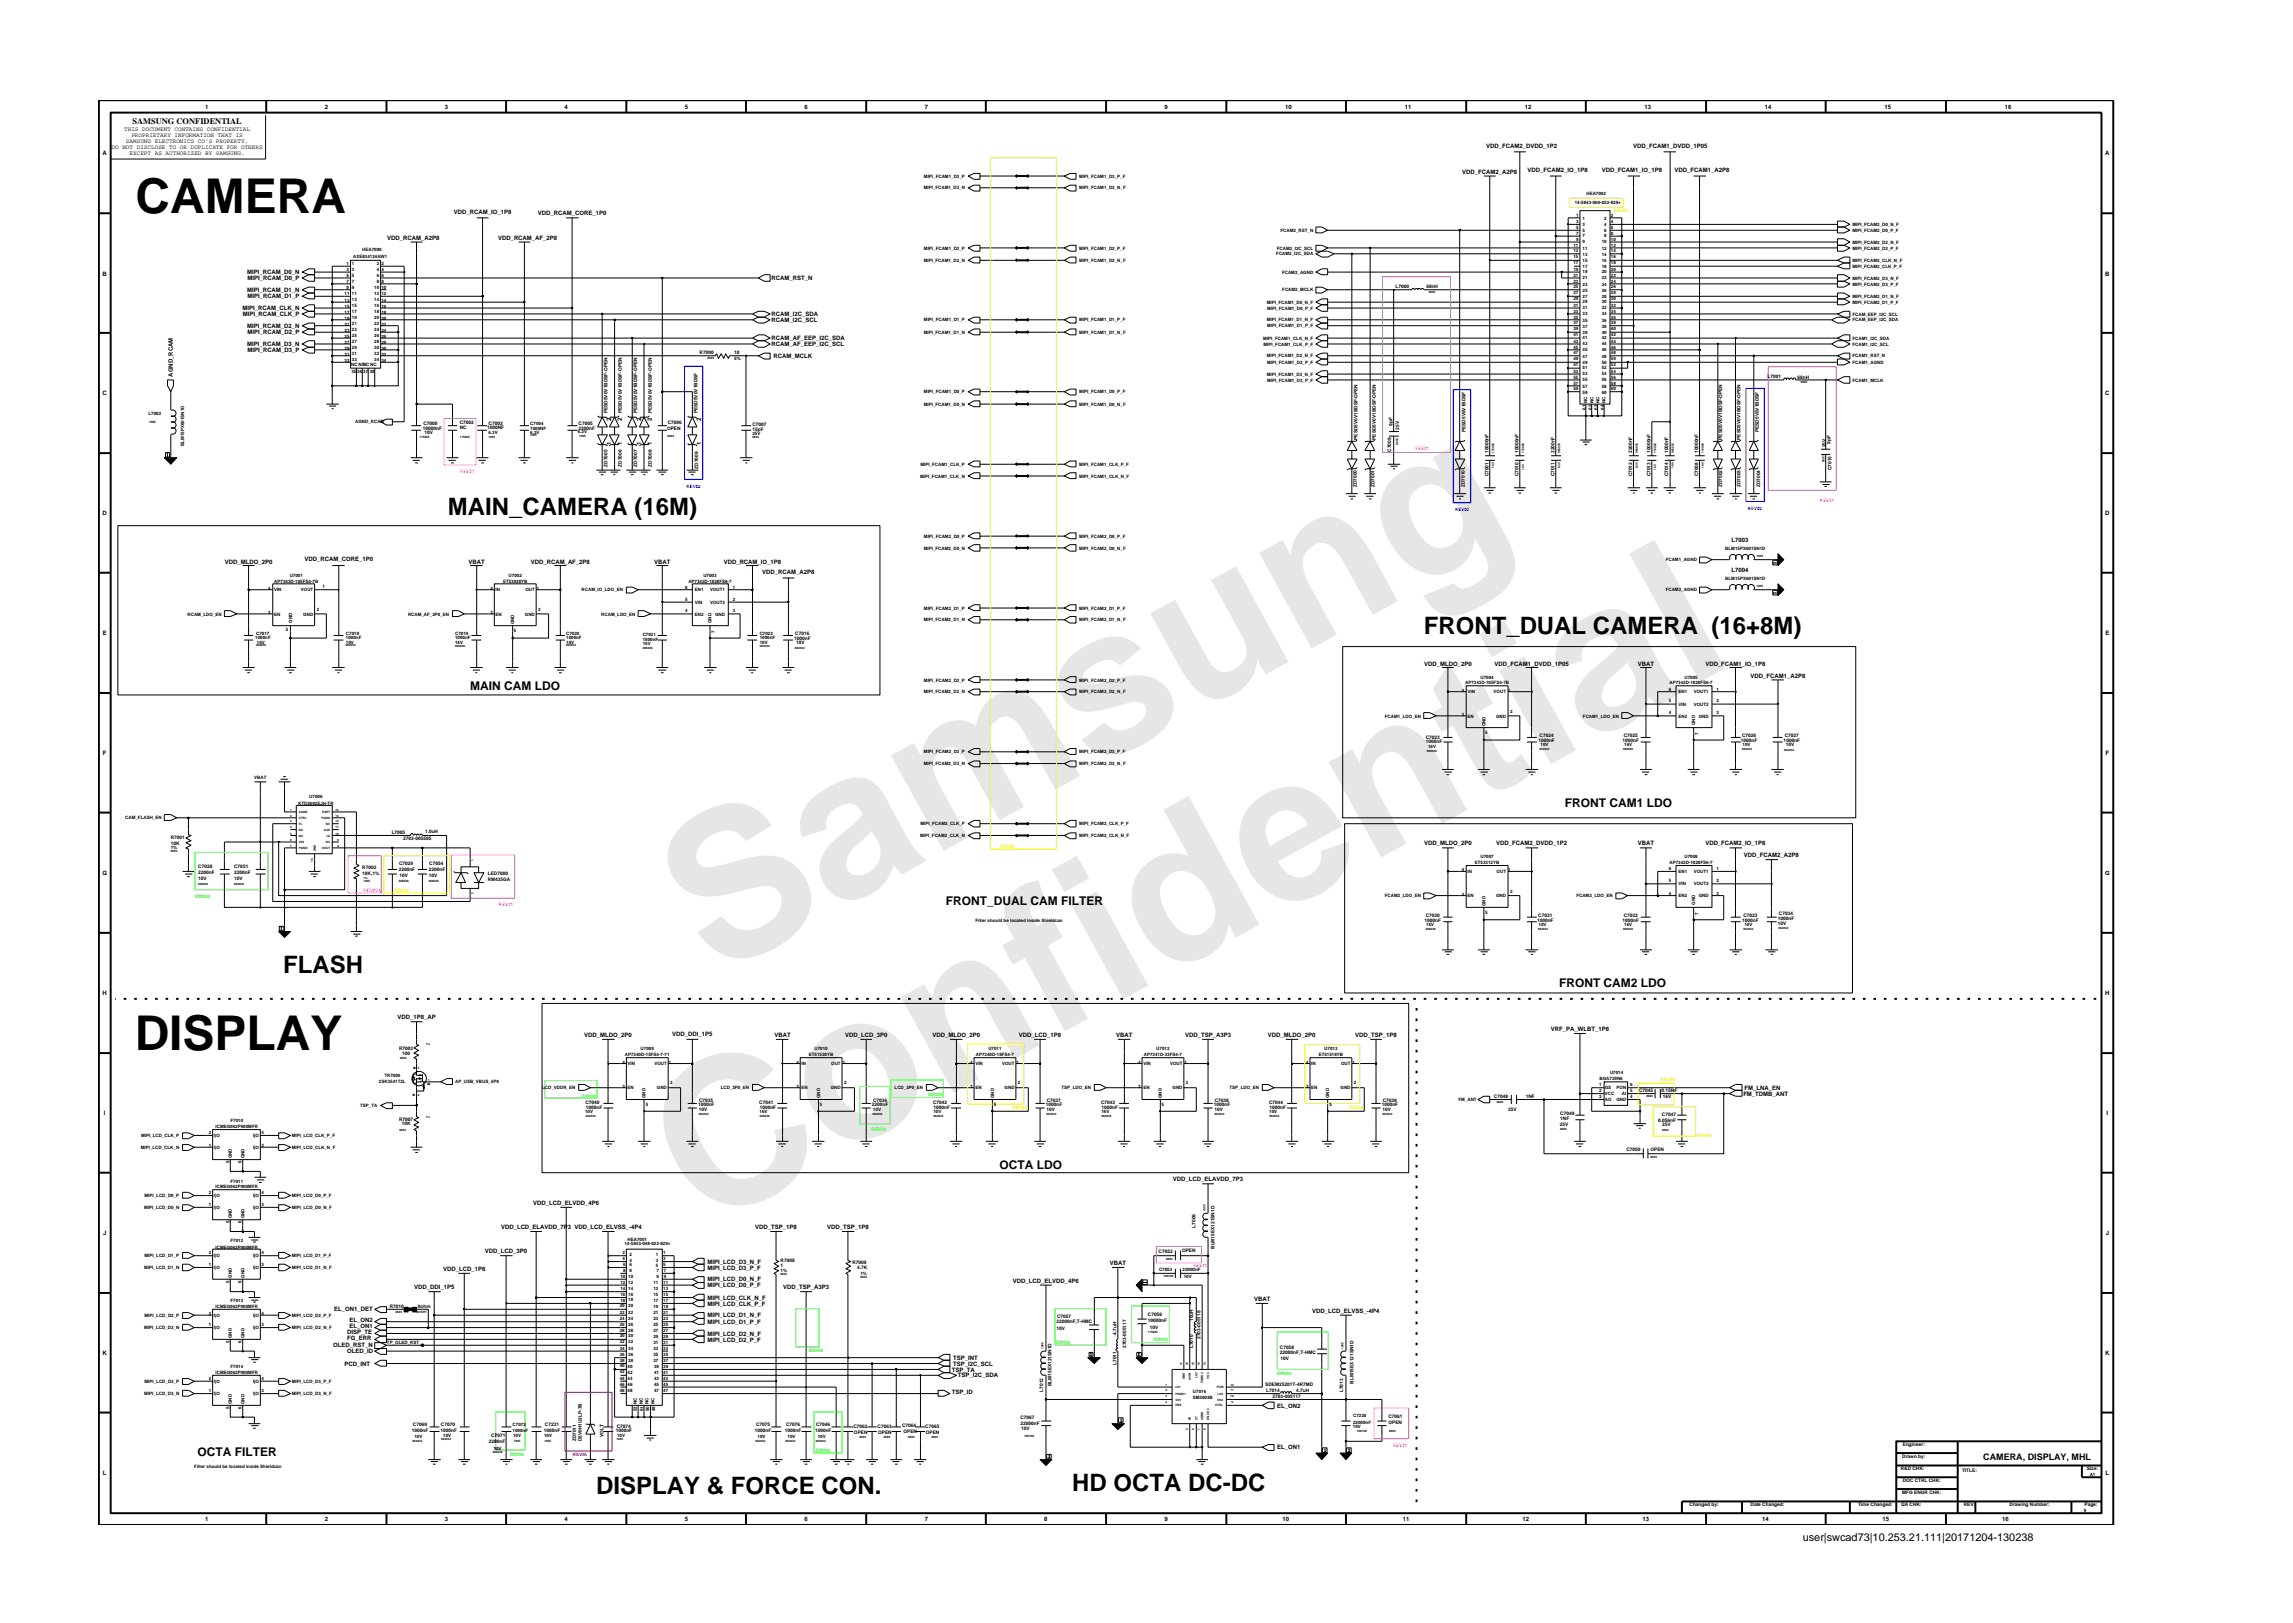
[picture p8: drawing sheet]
<svg xmlns="http://www.w3.org/2000/svg" width="297mm" height="210mm" viewBox="0 0 297 210" stroke-linecap="round" stroke-linejoin="round" font-family="sans-serif">
<defs><g id="words">
<g font-size="26.5" fill="#e6e6e6">
<text x="92.4" y="126.7" transform="rotate(-29 92.4 126.7)">Samsung</text>
<text x="91.1" y="159.4" transform="rotate(-29 91.1 159.4)">Confidential</text>
</g>
<g font-size="6.2">
<text x="17.6" y="27.6">CAMERA</text>
<text x="17.4" y="136">DISPLAY</text>
</g>
<g font-size="3.1">
<text x="58" y="66.7">MAIN_CAMERA (16M)</text>
<text x="184.4" y="82.1">FRONT_DUAL CAMERA (16+8M)</text>
<text x="36.7" y="126.1">FLASH</text>
<text x="77.2" y="193.5">DISPLAY &amp; FORCE CON.</text>
<text x="138.9" y="193.1">HD OCTA DC-DC</text>
</g>
<g font-size="1.6">
<text x="60.9" y="89.4">MAIN CAM LDO</text>
<text x="202.7" y="104.6">FRONT CAM1 LDO</text>
<text x="122.5" y="117.2">FRONT_DUAL CAM FILTER</text>
<text x="202" y="127.9">FRONT CAM2 LDO</text>
<text x="129.5" y="151.4">OCTA LDO</text>
<text x="25.6" y="188.7">OCTA FILTER</text>
</g>
<text font-size="1.4" x="233.5" y="199.7">user|swcad73|10.253.21.111|20171204-130238</text>
<text font-size="1.2" x="256.9" y="189.1">CAMERA, DISPLAY, MHL</text>
<text font-size="1.1" x="17.2" y="16.1">SAMSUNG CONFIDENTIAL</text>
<g font-size=".8">
<text x="16.1" y="17">THIS DOCUMENT CONTAINS CONFIDENTIAL</text>
<text x="17" y="17.8">PROPRIETARY INFORMATION THAT IS</text>
<text x="26.6" y="14.1">1</text>
<text x="42.1" y="14.1">2</text>
<text x="57.6" y="14.1">3</text>
<text x="73.1" y="14.1">4</text>
<text x="88.7" y="14.1">5</text>
<text x="104.2" y="14.1">6</text>
<text x="119.8" y="14.1">7</text>
<text x="150.9" y="14.1">9</text>
<text x="166.5" y="14.1">10</text>
<text x="182" y="14.1">11</text>
<text x="197.5" y="14.1">12</text>
<text x="213" y="14.1">13</text>
<text x="228.6" y="14.1">14</text>
<text x="244.1" y="14.1">15</text>
<text x="259.7" y="14.1">16</text>
<text x="13.3" y="20.1">A</text>
<text x="14.5" y="19.3">DO NOT DISCLOSE TO OR DUPLICATE FOR OTHERS</text>
<text x="16.3" y="18.5">SAMSUNG ELECTRONICS CO’S PROPERTY.</text>
<text x="16.8" y="20.1">EXCEPT AS AUTHORIZED BY SAMSUNG.</text>
<text x="189.4" y="22.5">VDD_FCAM2_A2P8</text>
<text x="192.5" y="19.2">VDD_FCAM2_DVDD_1P2</text>
<text x="197.9" y="22.3">VDD_FCAM2_IO_1P8</text>
<text x="207.5" y="22.3">VDD_FCAM1_IO_1P8</text>
<text x="211.6" y="19.2">VDD_FCAM1_DVDD_1P05</text>
<text x="216.9" y="22.3">VDD_FCAM1_A2P8</text>
<text x="272.7" y="20.1">A</text>
<text x="58.8" y="27.7">VDD_RCAM_IO_1P8</text>
<text x="69.7" y="27.9">VDD_RCAM_CORE_1P0</text>
<text x="13.3" y="35.7">B</text>
<text x="32" y="35.5">MIPI_RCAM_D0_N</text>
<text x="50.1" y="31">VDD_RCAM_A2P8</text>
<text x="64.5" y="31">VDD_RCAM_AF_2P8</text>
<text x="272.7" y="35.7">B</text>
<text x="31.4" y="40.2">MIPI_RCAM_CLK_N</text>
<text x="31.5" y="41">MIPI_RCAM_CLK_P</text>
<text x="32" y="37.8">MIPI_RCAM_D1_N</text>
<text x="32.1" y="38.7">MIPI_RCAM_D1_P</text>
<text x="32.1" y="36.3">MIPI_RCAM_D0_P</text>
<text x="99.9" y="36.3">RCAM_RST_N</text>
<text x="99.9" y="41.7">RCAM_I2C_SCL</text>
<text x="99.9" y="41">RCAM_I2C_SDA</text>
<text x="32" y="44.8">MIPI_RCAM_D3_N</text>
<text x="32" y="42.5">MIPI_RCAM_D2_N</text>
<text x="32.1" y="45.6">MIPI_RCAM_D3_P</text>
<text x="32.1" y="43.3">MIPI_RCAM_D2_P</text>
<text x="99.9" y="44.1">RCAM_AF_EEP_I2C_SDA</text>
<text x="99.9" y="44.8">RCAM_AF_EEP_I2C_SCL</text>
<text x="100.2" y="46.4">RCAM_MCLK</text>
<text x="13.3" y="51.2">C</text>
<text x="22.4" y="48.8" transform="rotate(-90 22.4 48.8)">AGND_RCAM</text>
<text x="272.7" y="51.2">C</text>
<text x="79.2" y="57.6" transform="rotate(-90 79.2 57.6)">1</text>
<text x="79.2" y="54.5" transform="rotate(-90 79.2 54.5)">2</text>
<text x="80.5" y="57.6" transform="rotate(-90 80.5 57.6)">1</text>
<text x="80.5" y="54.5" transform="rotate(-90 80.5 54.5)">2</text>
<text x="83.1" y="57.6" transform="rotate(-90 83.1 57.6)">1</text>
<text x="83.1" y="54.5" transform="rotate(-90 83.1 54.5)">2</text>
<text x="84.4" y="57.6" transform="rotate(-90 84.4 57.6)">1</text>
<text x="84.4" y="54.5" transform="rotate(-90 84.4 54.5)">2</text>
<text x="90.8" y="57.6" transform="rotate(-90 90.8 57.6)">1</text>
<text x="90.8" y="54.5" transform="rotate(-90 90.8 54.5)">2</text>
<text x="13.3" y="66.8">D</text>
<text x="224.3" y="70.2">L7003</text>
<text x="272.7" y="66.8">D</text>
<text x="29.1" y="73">VDD_MLDO_2P0</text>
<text x="39.4" y="72.6">VDD_RCAM_CORE_1P0</text>
<text x="60.7" y="73">VBAT</text>
<text x="68.7" y="73">VDD_RCAM_AF_2P8</text>
<text x="84.7" y="73">VBAT</text>
<text x="93.7" y="73">VDD_RCAM_IO_1P8</text>
<text x="98.7" y="74.4">VDD_RCAM_A2P8</text>
<text x="224.3" y="74.1">L7004</text>
<text x="13.3" y="82.3">E</text>
<text x="272.7" y="82.3">E</text>
<text x="184.5" y="86.2">VDD_MLDO_2P0</text>
<text x="193.6" y="86.2">VDD_FCAM1_DVDD_1P05</text>
<text x="212.2" y="86.2">VBAT</text>
<text x="220.9" y="86.2">VDD_FCAM1_IO_1P8</text>
<text x="226.8" y="87.8">VDD_FCAM1_A2P8</text>
<text x="13.3" y="97.8">F</text>
<text x="272.8" y="97.8">F</text>
<text x="13.3" y="113.3">G</text>
<text x="184.5" y="109.5">VDD_MLDO_2P0</text>
<text x="193.8" y="109.5">VDD_FCAM2_DVDD_1P2</text>
<text x="212.2" y="109.5">VBAT</text>
<text x="220.9" y="109.5">VDD_FCAM2_IO_1P8</text>
<text x="225.9" y="111.1">VDD_FCAM2_A2P8</text>
<text x="272.7" y="113.3">G</text>
<text x="13.3" y="128.9">H</text>
<text x="272.7" y="128.9">H</text>
<text x="51.5" y="132.1">VDD_1P8_AP</text>
<text x="75.7" y="134.3">VDD_MLDO_2P0</text>
<text x="87.1" y="134.2">VDD_DDI_1P5</text>
<text x="100.3" y="134.3">VBAT</text>
<text x="109.5" y="134.3">VDD_LCD_3P0</text>
<text x="120.8" y="134.3">VDD_MLDO_2P0</text>
<text x="132" y="134.3">VDD_LCD_1P8</text>
<text x="144.6" y="134.3">VBAT</text>
<text x="153.5" y="134.3">VDD_TSP_A3P3</text>
<text x="164.2" y="134.3">VDD_MLDO_2P0</text>
<text x="175.6" y="134.3">VDD_TSP_1P8</text>
<text x="200.9" y="133.6">VRF_PA_WLBT_1P8</text>
<text x="225.8" y="142">FM_TDMB_ANT</text>
<text x="226" y="141.2">FM_LNA_EN</text>
<text x="13.5" y="144.4">I</text>
<text x="272.9" y="144.4">I</text>
<text x="151.9" y="153.1">VDD_LCD_ELAVDD_7P3</text>
<text x="13.4" y="160">J</text>
<text x="64.9" y="159.2">VDD_LCD_ELAVDD_7P3 VDD_LCD_ELVSS_-4P4</text>
<text x="69.1" y="156.1">VDD_LCD_ELVDD_4P6</text>
<text x="97.8" y="159.2">VDD_TSP_1P8</text>
<text x="107.1" y="159.2">VDD_TSP_1P8</text>
<text x="272.8" y="160">J</text>
<text x="53.6" y="167">VDD_DDI_1P5</text>
<text x="57.4" y="164.6">VDD_LCD_1P8</text>
<text x="62.8" y="162.4">VDD_LCD_3P0</text>
<text x="91.6" y="163.7">MIPI_LCD_D3_N_F</text>
<text x="91.6" y="166.8">MIPI_LCD_D0_P_F</text>
<text x="91.6" y="166">MIPI_LCD_D0_N_F</text>
<text x="91.6" y="164.5">MIPI_LCD_D3_P_F</text>
<text x="101.4" y="167">VDD_TSP_A3P3</text>
<text x="131.2" y="166.3">VDD_LCD_ELVDD_4P6</text>
<text x="143.8" y="163.9">VBAT</text>
<text x="43.3" y="169.9">EL_ON1_DET</text>
<text x="45" y="172.9">DISP_TE</text>
<text x="45" y="173.6">FG_ERR</text>
<text x="45.3" y="171.3">EL_ON2</text>
<text x="45.3" y="172">EL_ON1</text>
<text x="91.6" y="173">MIPI_LCD_D2_N_F</text>
<text x="91.6" y="171.5">MIPI_LCD_D1_P_F</text>
<text x="91.6" y="170.7">MIPI_LCD_D1_N_F</text>
<text x="91.6" y="169.1">MIPI_LCD_CLK_P_F</text>
<text x="91.6" y="168.4">MIPI_LCD_CLK_N_F</text>
<text x="91.6" y="173.8">MIPI_LCD_D2_P_F</text>
<text x="162.5" y="168.5">VBAT</text>
<text x="170" y="170.1">VDD_LCD_ELVSS_-4P4</text>
<text x="13.3" y="175.5">K</text>
<text x="43.2" y="174.6">OLED_RST_N</text>
<text x="44.6" y="176.9">PCD_INT</text>
<text x="45" y="175.3">OLED_ID</text>
<text x="123.3" y="177.7">TSP_TA</text>
<text x="123.5" y="176.9">TSP_I2C_SCL</text>
<text x="123.5" y="176.2">TSP_INT</text>
<text x="124.1" y="178.5">TSP_I2C_SDA</text>
<text x="272.7" y="175.5">K</text>
<text x="123.3" y="180.6">TSP_ID</text>
<text x="165.5" y="182.3">EL_ON2</text>
<text x="13.3" y="191.1">L</text>
<text x="165.5" y="187.8">EL_ON1</text>
<text x="272.8" y="191.1">L</text>
<text x="26.6" y="197.1">1</text>
<text x="42.1" y="197.1">2</text>
<text x="57.6" y="197.1">3</text>
<text x="73.1" y="197.1">4</text>
<text x="88.7" y="197.1">5</text>
<text x="104.2" y="197.1">6</text>
<text x="119.8" y="197.1">7</text>
<text x="135.3" y="197.1">8</text>
<text x="150.9" y="197.1">9</text>
<text x="166.1" y="197.1">10</text>
<text x="181.7" y="197.1">11</text>
<text x="197.2" y="197.1">12</text>
<text x="212.8" y="197.1">13</text>
<text x="228.3" y="197.1">14</text>
<text x="243.9" y="197.1">15</text>
<text x="259.4" y="197.1">16</text>
</g>
<g font-size=".6">
<text x="119.7" y="23">MIPI_FCAM1_D3_P</text>
<text x="139.8" y="23">MIPI_FCAM1_D3_P_F</text>
<text x="119.7" y="24.5">MIPI_FCAM1_D3_N</text>
<text x="139.8" y="24.5">MIPI_FCAM1_D3_N_F</text>
<text x="204" y="26.4">14-5843-060-022-829+</text>
<text x="204.2" y="29.7">5</text>
<text x="204.2" y="28.1">1</text>
<text x="204.2" y="28.9">3</text>
<text x="205" y="28.5">1</text>
<text x="205" y="29.2">3</text>
<text x="205.5" y="25.3">HEA7002</text>
<text x="207.8" y="29.2">4</text>
<text x="207.8" y="28.5">2</text>
<text x="208.7" y="29.7">6</text>
<text x="208.7" y="28.9">4</text>
<text x="208.7" y="28.1">2</text>
<text x="240" y="29.3">MIPI_FCAM2_D0_N_F</text>
<text x="44.9" y="34.3">1 1</text>
<text x="44.9" y="35.8">5 5</text>
<text x="44.9" y="35.1">3 3</text>
<text x="45.7" y="33.5">AXE834124AW1</text>
<text x="46.9" y="32.5">HEA7000</text>
<text x="48.8" y="34.3">2</text>
<text x="48.8" y="35.8">6 6</text>
<text x="48.8" y="35.1">4 4</text>
<text x="49.4" y="34.3">2</text>
<text x="119.7" y="33.9">MIPI_FCAM1_D2_N</text>
<text x="119.7" y="32.3">MIPI_FCAM1_D2_P</text>
<text x="139.8" y="32.3">MIPI_FCAM1_D2_P_F</text>
<text x="139.8" y="33.9">MIPI_FCAM1_D2_N_F</text>
<text x="165.3" y="33.1">FCAM2_I2C_SDA</text>
<text x="165.4" y="32.3">FCAM2_I2C_SCL</text>
<text x="165.9" y="30">FCAM2_RST_N</text>
<text x="166.1" y="35.5">FCAM2_AGND</text>
<text x="203.8" y="31.9">11</text>
<text x="203.8" y="35.8">21</text>
<text x="203.8" y="32.7">13</text>
<text x="203.8" y="33.5">15</text>
<text x="203.8" y="34.2">17</text>
<text x="203.8" y="35.1">19</text>
<text x="204.2" y="30.4">7</text>
<text x="204.2" y="31.2">9</text>
<text x="205" y="30.8">7</text>
<text x="205" y="31.5">9</text>
<text x="205" y="30">5</text>
<text x="205" y="32.4">11</text>
<text x="205" y="33.1">13</text>
<text x="205" y="33.9">15</text>
<text x="205" y="34.7">17</text>
<text x="205" y="35.4">19</text>
<text x="207.5" y="31.5">10</text>
<text x="207.5" y="32.4">12</text>
<text x="207.5" y="35.4">20</text>
<text x="207.5" y="33.1">14</text>
<text x="207.5" y="33.9">16</text>
<text x="207.5" y="34.7">18</text>
<text x="207.8" y="30.8">8</text>
<text x="207.8" y="30">6</text>
<text x="208.7" y="30.4">8</text>
<text x="208.7" y="31.9">12</text>
<text x="208.7" y="35.8">22</text>
<text x="208.7" y="31.2">10</text>
<text x="208.7" y="35.1">20</text>
<text x="208.7" y="32.7">14</text>
<text x="208.7" y="33.5">16</text>
<text x="208.7" y="34.2">18</text>
<text x="240" y="30">MIPI_FCAM2_D0_P_F</text>
<text x="240" y="31.6">MIPI_FCAM2_D2_N_F</text>
<text x="240" y="32.3">MIPI_FCAM2_D2_P_F</text>
<text x="240" y="33.9">MIPI_FCAM2_CLK_N_F</text>
<text x="240" y="34.7">MIPI_FCAM2_CLK_P_F</text>
<text x="44.6" y="38.2">11 11</text>
<text x="44.6" y="39.1">13</text>
<text x="44.6" y="39.9">15</text>
<text x="44.6" y="40.7">17</text>
<text x="44.6" y="41.4">19</text>
<text x="44.9" y="36.6">7</text>
<text x="44.9" y="37.5">9 9</text>
<text x="45.6" y="39">13</text>
<text x="45.6" y="39.7">15</text>
<text x="45.6" y="40.5">17</text>
<text x="45.6" y="41.3">19</text>
<text x="45.6" y="36.6">7</text>
<text x="48.5" y="38.2">12</text>
<text x="48.5" y="41.3">20</text>
<text x="48.5" y="39">14</text>
<text x="48.5" y="39.7">16</text>
<text x="48.5" y="40.5">18</text>
<text x="48.5" y="37.5">10 10</text>
<text x="48.8" y="36.6">8 8</text>
<text x="49.4" y="41.4">20</text>
<text x="49.4" y="38.2">12</text>
<text x="49.4" y="39.1">14</text>
<text x="49.4" y="39.9">16</text>
<text x="49.4" y="40.7">18</text>
<text x="119.7" y="41.6">MIPI_FCAM1_D1_P</text>
<text x="139.8" y="41.6">MIPI_FCAM1_D1_P_F</text>
<text x="164.1" y="41.6">MIPI_FCAM1_D1_N_F</text>
<text x="164.1" y="39.4">MIPI_FCAM1_D0_N_F</text>
<text x="164.1" y="40.1">MIPI_FCAM1_D0_P_F</text>
<text x="166.1" y="37.7">FCAM2_MCLK</text>
<text x="180.8" y="37.4">L7000</text>
<text x="184.8" y="37.4">68nH</text>
<text x="203.8" y="39.7">31</text>
<text x="203.8" y="40.5">33</text>
<text x="203.8" y="36.6">23</text>
<text x="203.8" y="37.4">25</text>
<text x="203.8" y="38.9">29</text>
<text x="203.8" y="41.3">35</text>
<text x="203.8" y="38.1">27</text>
<text x="205" y="40.1">31</text>
<text x="205" y="40.8">33</text>
<text x="205" y="36.2">21</text>
<text x="205" y="37">23</text>
<text x="205" y="37.8">25</text>
<text x="205" y="39.3">29</text>
<text x="205" y="41.7">35</text>
<text x="205" y="38.6">27</text>
<text x="207.5" y="38.6">28</text>
<text x="207.5" y="37.8">26</text>
<text x="207.5" y="39.3">30</text>
<text x="207.5" y="40.1">32</text>
<text x="207.5" y="40.8">34</text>
<text x="207.5" y="36.2">22</text>
<text x="207.5" y="37">24</text>
<text x="207.5" y="41.7">36</text>
<text x="208.7" y="39.7">32</text>
<text x="208.7" y="40.5">34</text>
<text x="208.7" y="36.6">24</text>
<text x="208.7" y="38.1">28</text>
<text x="208.7" y="38.9">30</text>
<text x="208.7" y="41.3">36</text>
<text x="208.7" y="37.4">26</text>
<text x="240" y="36.2">MIPI_FCAM2_D3_N_F</text>
<text x="240" y="37">MIPI_FCAM2_D3_P_F</text>
<text x="240" y="38.6">MIPI_FCAM2_D1_N_F</text>
<text x="240" y="39.4">MIPI_FCAM2_D1_P_F</text>
<text x="240" y="40.9">FCAM_EEP_I2C_SCL</text>
<text x="240" y="41.6">FCAM_EEP_I2C_SDA</text>
<text x="44.6" y="46.1">31</text>
<text x="44.6" y="46.9">33</text>
<text x="44.6" y="42.2">21</text>
<text x="44.6" y="43">23</text>
<text x="44.6" y="43.8">25</text>
<text x="44.6" y="44.6">27</text>
<text x="44.6" y="45.3">29</text>
<text x="45.5" y="47.4">NCNCNCNC</text>
<text x="45.6" y="46">31</text>
<text x="45.6" y="46.8">33</text>
<text x="45.6" y="42.1">21</text>
<text x="45.6" y="42.9">23</text>
<text x="45.6" y="43.6">25</text>
<text x="45.6" y="44.4">27</text>
<text x="45.6" y="45.2">29</text>
<text x="48.5" y="45.2">30</text>
<text x="48.5" y="46">32</text>
<text x="48.5" y="46.8">34</text>
<text x="48.5" y="42.1">22</text>
<text x="48.5" y="42.9">24</text>
<text x="48.5" y="43.6">26</text>
<text x="48.5" y="44.4">28</text>
<text x="49.4" y="44.6">28</text>
<text x="49.4" y="45.3">30</text>
<text x="49.4" y="46.1">32</text>
<text x="49.4" y="46.9">34</text>
<text x="49.4" y="42.2">22</text>
<text x="49.4" y="43">24</text>
<text x="49.4" y="43.8">26</text>
<text x="90.6" y="45.9">R7000</text>
<text x="95.1" y="45.9">10</text>
<text x="95.1" y="46.7">5%</text>
<text x="119.7" y="43.3">MIPI_FCAM1_D1_N</text>
<text x="139.8" y="43.3">MIPI_FCAM1_D1_N_F</text>
<text x="163.7" y="44">MIPI_FCAM1_CLK_N_F</text>
<text x="163.7" y="44.8">MIPI_FCAM1_CLK_P_F</text>
<text x="164.1" y="46.3">MIPI_FCAM1_D2_N_F</text>
<text x="164.1" y="42.4">MIPI_FCAM1_D1_P_F</text>
<text x="164.1" y="47.1">MIPI_FCAM1_D2_P_F</text>
<text x="203.8" y="47.4">51</text>
<text x="203.8" y="44.4">43</text>
<text x="203.8" y="45.2">45</text>
<text x="203.8" y="45.9">47</text>
<text x="203.8" y="43.5">41</text>
<text x="203.8" y="46.7">49</text>
<text x="203.8" y="42">37</text>
<text x="203.8" y="42.8">39</text>
<text x="205" y="47.9">51</text>
<text x="205" y="44.7">43</text>
<text x="205" y="45.5">45</text>
<text x="205" y="46.3">47</text>
<text x="205" y="44">41</text>
<text x="205" y="47.1">49</text>
<text x="205" y="42.4">37</text>
<text x="205" y="43.2">39</text>
<text x="207.5" y="47.1">50</text>
<text x="207.5" y="47.9">52</text>
<text x="207.5" y="44">42</text>
<text x="207.5" y="44.7">44</text>
<text x="207.5" y="45.5">46</text>
<text x="207.5" y="46.3">48</text>
<text x="207.5" y="43.2">40</text>
<text x="207.5" y="42.4">38</text>
<text x="208.7" y="46.7">50</text>
<text x="208.7" y="47.4">52</text>
<text x="208.7" y="43.5">42</text>
<text x="208.7" y="44.4">44</text>
<text x="208.7" y="45.2">46</text>
<text x="208.7" y="42.8">40</text>
<text x="208.7" y="45.9">48</text>
<text x="208.7" y="42">38</text>
<text x="240" y="44">FCAM1_I2C_SDA</text>
<text x="240" y="44.8">FCAM1_I2C_SCL</text>
<text x="240" y="46.3">FCAM1_RST_N</text>
<text x="240" y="47.1">FCAM1_AGND</text>
<text x="19.2" y="53.7">L7002</text>
<text x="45.5" y="48.3">35</text>
<text x="46.3" y="48.3">36</text>
<text x="47" y="48.3">37 38</text>
<text x="78.7" y="53.5" transform="rotate(-90 78.7 53.5)">PESD5V0V1BDSF-OPEN</text>
<text x="80.5" y="53.5" transform="rotate(-90 80.5 53.5)">PESD5V0V1BDSF-OPEN</text>
<text x="82.5" y="53.5" transform="rotate(-90 82.5 53.5)">PESD5V0V1BDSF-OPEN</text>
<text x="84.4" y="53.5" transform="rotate(-90 84.4 53.5)">PESD5V0V1BDSF-OPEN</text>
<text x="90.4" y="53.5" transform="rotate(-90 90.4 53.5)">PESD5V0V1BDSF</text>
<text x="119.7" y="52.6">MIPI_FCAM1_D0_N</text>
<text x="119.7" y="51">MIPI_FCAM1_D0_P</text>
<text x="139.8" y="52.6">MIPI_FCAM1_D0_N_F</text>
<text x="139.8" y="51">MIPI_FCAM1_D0_P_F</text>
<text x="164.1" y="48.7">MIPI_FCAM1_D3_N_F</text>
<text x="164.1" y="49.4">MIPI_FCAM1_D3_P_F</text>
<text x="203.8" y="49.8">57</text>
<text x="203.8" y="50.6">59</text>
<text x="203.8" y="48.3">53</text>
<text x="203.8" y="49.1">55</text>
<text x="205" y="50.2">57</text>
<text x="205" y="51">59</text>
<text x="205" y="48.6">53</text>
<text x="205" y="49.4">55</text>
<text x="205.4" y="53.1" transform="rotate(-90 205.4 53.1)">61</text>
<text x="205.6" y="52.2" transform="rotate(-90 205.6 52.2)">NC</text>
<text x="206.2" y="53.1" transform="rotate(-90 206.2 53.1)">62</text>
<text x="206.4" y="52.2" transform="rotate(-90 206.4 52.2)">NC</text>
<text x="207" y="53.1" transform="rotate(-90 207 53.1)">63</text>
<text x="207.2" y="52.2" transform="rotate(-90 207.2 52.2)">NC</text>
<text x="207.5" y="50.2">58</text>
<text x="207.5" y="51">60</text>
<text x="207.5" y="48.6">54</text>
<text x="207.5" y="49.4">56</text>
<text x="207.8" y="53.1" transform="rotate(-90 207.8 53.1)">64</text>
<text x="208" y="52.2" transform="rotate(-90 208 52.2)">NC</text>
<text x="208.7" y="49.8">58</text>
<text x="208.7" y="50.6">60</text>
<text x="208.7" y="48.3">54</text>
<text x="208.7" y="49.1">56</text>
<text x="229" y="49">L7001</text>
<text x="232.9" y="49.1">68nH</text>
<text x="240" y="49.4">FCAM1_MCLK</text>
<text x="23.9" y="57.8" transform="rotate(-90 23.9 57.8)">BLM15PX601SN1D</text>
<text x="46" y="54.9">AGND_RCAM</text>
<text x="54.8" y="55.7">10000nF</text>
<text x="54.8" y="55.1">C7000</text>
<text x="55" y="56.2">10V</text>
<text x="59.5" y="55.5">NC</text>
<text x="59.5" y="54.9">C7002</text>
<text x="63.1" y="55.6">1000NF</text>
<text x="63.3" y="56.2">6.3V</text>
<text x="63.3" y="55.1">C7003</text>
<text x="68.7" y="55.7">1000NF</text>
<text x="68.7" y="55.1">C7004</text>
<text x="68.7" y="56.2">6.3V</text>
<text x="74.9" y="56.1">6.3V</text>
<text x="75" y="55.1">C7005</text>
<text x="75" y="55.7">2200nF</text>
<text x="86.4" y="55.7">OPEN</text>
<text x="86.5" y="54.9">C7006</text>
<text x="97.5" y="56.4">25V</text>
<text x="97.5" y="55.8">15pF</text>
<text x="97.5" y="55.2">C7007</text>
<text x="175.9" y="57" transform="rotate(-90 175.9 57)">PESD5V0V1BDSF-OPEN</text>
<text x="178.2" y="57" transform="rotate(-90 178.2 57)">PESD5V0V1BDSF-OPEN</text>
<text x="180.2" y="58.5" transform="rotate(-90 180.2 58.5)">C7009</text>
<text x="180.4" y="55.2" transform="rotate(-90 180.4 55.2)">9pF</text>
<text x="181.2" y="55.7" transform="rotate(-90 181.2 55.7)">25V</text>
<text x="189.8" y="56" transform="rotate(-90 189.8 56)">PESD5V0V1BDSF</text>
<text x="192.8" y="58.7" transform="rotate(-90 192.8 58.7)">10000nF</text>
<text x="196.7" y="58.7" transform="rotate(-90 196.7 58.7)">10000nF</text>
<text x="201.4" y="58.7" transform="rotate(-90 201.4 58.7)">2200nF</text>
<text x="211.4" y="58.7" transform="rotate(-90 211.4 58.7)">2200nF</text>
<text x="213.8" y="58.7" transform="rotate(-90 213.8 58.7)">10000nF</text>
<text x="216.1" y="58.7" transform="rotate(-90 216.1 58.7)">1000nF</text>
<text x="220" y="58.7" transform="rotate(-90 220 58.7)">10000nF</text>
<text x="223.1" y="57" transform="rotate(-90 223.1 57)">PESD5V0V1BDSF-OPEN</text>
<text x="225.5" y="57" transform="rotate(-90 225.5 57)">PESD5V0V1BDSF-OPEN</text>
<text x="227.8" y="56" transform="rotate(-90 227.8 56)">PESD5V0V1BDSF</text>
<text x="236.5" y="57.9" transform="rotate(-90 236.5 57.9)">25V</text>
<text x="237.1" y="57.5" transform="rotate(-90 237.1 57.5)">9pF</text>
<text x="78.7" y="60.5" transform="rotate(-90 78.7 60.5)">ZD7005</text>
<text x="80.5" y="60.5" transform="rotate(-90 80.5 60.5)">ZD7006</text>
<text x="82.5" y="60.5" transform="rotate(-90 82.5 60.5)">ZD7007</text>
<text x="84.4" y="60.5" transform="rotate(-90 84.4 60.5)">ZD7008</text>
<text x="90.5" y="60.7" transform="rotate(-90 90.5 60.7)">ZD7009</text>
<text x="119.2" y="61.9">MIPI_FCAM1_CLK_N</text>
<text x="119.2" y="60.4">MIPI_FCAM1_CLK_P</text>
<text x="139.8" y="61.9">MIPI_FCAM1_CLK_N_F</text>
<text x="139.8" y="60.4">MIPI_FCAM1_CLK_P_F</text>
<text x="175.8" y="63.1" transform="rotate(-90 175.8 63.1)">ZD7000</text>
<text x="178.1" y="63.1" transform="rotate(-90 178.1 63.1)">ZD7001</text>
<text x="189.7" y="63.1" transform="rotate(-90 189.7 63.1)">ZD7010</text>
<text x="192.8" y="61.7" transform="rotate(-90 192.8 61.7)">C7001</text>
<text x="196.7" y="61.7" transform="rotate(-90 196.7 61.7)">C7010</text>
<text x="201.4" y="61.7" transform="rotate(-90 201.4 61.7)">C7011</text>
<text x="211.4" y="61.7" transform="rotate(-90 211.4 61.7)">C7012</text>
<text x="213.8" y="61.7" transform="rotate(-90 213.8 61.7)">C7013</text>
<text x="216.1" y="61.7" transform="rotate(-90 216.1 61.7)">C7014</text>
<text x="220" y="61.7" transform="rotate(-90 220 61.7)">C7008</text>
<text x="223.1" y="63.1" transform="rotate(-90 223.1 63.1)">ZD7002</text>
<text x="225.5" y="63.1" transform="rotate(-90 225.5 63.1)">ZD7003</text>
<text x="228" y="63.1" transform="rotate(-90 228 63.1)">ZD7004</text>
<text x="237.3" y="60.9" transform="rotate(-90 237.3 60.9)">C7015</text>
<text x="119.7" y="71.2">MIPI_FCAM2_D0_N</text>
<text x="119.7" y="69.7">MIPI_FCAM2_D0_P</text>
<text x="139.8" y="71.2">MIPI_FCAM2_D0_N_F</text>
<text x="139.8" y="69.7">MIPI_FCAM2_D0_P_F</text>
<text x="223.5" y="71.2">BLM15PX601SN1D</text>
<text x="34.8" y="76.4">4</text>
<text x="35.5" y="76.6">VIN</text>
<text x="35.5" y="75.5">AP7343D-105FS4-7B</text>
<text x="37.5" y="74.7">U7001</text>
<text x="39" y="76.6">VOUT</text>
<text x="41.8" y="76.2">1</text>
<text x="63.5" y="76.4">4</text>
<text x="64.2" y="76.6">IN</text>
<text x="65.2" y="75.5">ET53028YB</text>
<text x="65.9" y="74.7">U7002</text>
<text x="68.1" y="76.6">OUT</text>
<text x="69.6" y="76.4">1</text>
<text x="75.3" y="76.6">RCAM_IO_LDO_EN</text>
<text x="88.8" y="77.8">5</text>
<text x="88.8" y="76.3">6</text>
<text x="89.2" y="75.5">AP7342D-1828FS6-7</text>
<text x="90" y="76.6">EN1</text>
<text x="91.1" y="74.7">U7003</text>
<text x="92" y="76.6">VOUT1</text>
<text x="94.9" y="76.3">1</text>
<text x="94.9" y="77.8">2</text>
<text x="215.8" y="72.7">FCAM1_AGND</text>
<text x="215.8" y="76.6">FCAM2_AGND</text>
<text x="223.5" y="75.1">BLM15PX601SN1D</text>
<text x="24.3" y="79.7">RCAM_LDO_EN</text>
<text x="33.1" y="82.8">1000nF</text>
<text x="33.2" y="82.2">C7017</text>
<text x="33.3" y="83.4">16V</text>
<text x="34.8" y="79.5">3</text>
<text x="35.5" y="79.7">EN</text>
<text x="37" y="81.7">5</text>
<text x="37.8" y="80.7" transform="rotate(-90 37.8 80.7)">GND</text>
<text x="39.3" y="79.7">GND</text>
<text x="41" y="79.1">2</text>
<text x="44.8" y="83.4">10V</text>
<text x="44.8" y="82.2">C7018</text>
<text x="44.8" y="82.8">1000nF</text>
<text x="52.9" y="79.7">RCAM_AF_2P8_EN</text>
<text x="59" y="82.8">1000nF</text>
<text x="59" y="83.4">16V</text>
<text x="59" y="82.2">C7019</text>
<text x="63.5" y="79.5">3</text>
<text x="64.2" y="79.7">EN</text>
<text x="66.6" y="81.9">5</text>
<text x="66.6" y="80.9" transform="rotate(-90 66.6 80.9)">GND</text>
<text x="68" y="79.7">GND</text>
<text x="69.7" y="79.1">2</text>
<text x="73.3" y="82.8">1000nF</text>
<text x="73.3" y="82.2">C7020</text>
<text x="73.3" y="83.4">10V</text>
<text x="77.9" y="79.7">RCAM_LDO_EN</text>
<text x="83.3" y="83">1000nF</text>
<text x="83.3" y="82.4">C7021</text>
<text x="83.3" y="83.6">16V</text>
<text x="88.8" y="79.3">4</text>
<text x="90" y="79.7">EN2</text>
<text x="90" y="78.2">VIN</text>
<text x="92" y="78.2">VOUT2</text>
<text x="92.2" y="80.7" transform="rotate(-90 92.2 80.7)">GND</text>
<text x="92.6" y="82" transform="rotate(-90 92.6 82)">7</text>
<text x="92.6" y="79.7">GND</text>
<text x="94.9" y="79.3">3</text>
<text x="98.4" y="82.8">1000nF</text>
<text x="98.4" y="82.2">C7022</text>
<text x="98.4" y="83.4">10V</text>
<text x="102.9" y="82.9">1000nF</text>
<text x="103" y="82.3">C7016</text>
<text x="103.1" y="83.5">10V</text>
<text x="119.7" y="80.5">MIPI_FCAM2_D1_N</text>
<text x="119.7" y="79">MIPI_FCAM2_D1_P</text>
<text x="139.8" y="80.5">MIPI_FCAM2_D1_N_F</text>
<text x="139.8" y="79">MIPI_FCAM2_D1_P_F</text>
<text x="119.7" y="89.8">MIPI_FCAM2_D2_N</text>
<text x="119.7" y="88.3">MIPI_FCAM2_D2_P</text>
<text x="139.8" y="89.8">MIPI_FCAM2_D2_N_F</text>
<text x="139.8" y="88.3">MIPI_FCAM2_D2_P_F</text>
<text x="189.4" y="89.6">4</text>
<text x="189.8" y="88.7">AP7343D-105FS4-7B</text>
<text x="190.1" y="89.8">VIN</text>
<text x="191.8" y="87.9">U7004</text>
<text x="193.5" y="89.8">VOUT</text>
<text x="195.4" y="89.6">1</text>
<text x="216.2" y="89.5">6</text>
<text x="216.3" y="88.7">AP7342D-1828FS6-7</text>
<text x="217.5" y="89.8">EN1</text>
<text x="218.2" y="87.9">U7005</text>
<text x="219.4" y="89.8">VOUT1</text>
<text x="222.4" y="89.5">1</text>
<text x="179.4" y="93">FCAM1_LDO_EN</text>
<text x="184.7" y="95.7">C7023</text>
<text x="189.4" y="92.7">3</text>
<text x="190.1" y="93">EN</text>
<text x="192.4" y="95.1">5</text>
<text x="192.4" y="94.1" transform="rotate(-90 192.4 94.1)">GND</text>
<text x="193.8" y="93">GND</text>
<text x="195.6" y="92.3">2</text>
<text x="199.4" y="95.5">C7024</text>
<text x="205.1" y="93">FCAM1_LDO_EN</text>
<text x="210.4" y="95.5">C7025</text>
<text x="216.2" y="92.5">4</text>
<text x="216.2" y="91">5</text>
<text x="217.5" y="93">EN2</text>
<text x="217.5" y="91.4">VIN</text>
<text x="219.4" y="91.4">VOUT2</text>
<text x="219.6" y="93.9" transform="rotate(-90 219.6 93.9)">GND</text>
<text x="220" y="95.2" transform="rotate(-90 220 95.2)">7</text>
<text x="220.1" y="93">GND</text>
<text x="222.4" y="91">2</text>
<text x="222.4" y="92.5">3</text>
<text x="225.7" y="95.5">C7026</text>
<text x="231.2" y="95.5">C7027</text>
<text x="32.9" y="100.9">VBAT</text>
<text x="119.7" y="99.1">MIPI_FCAM2_D3_N</text>
<text x="119.7" y="97.6">MIPI_FCAM2_D3_P</text>
<text x="139.8" y="99.1">MIPI_FCAM2_D3_N_F</text>
<text x="139.8" y="97.6">MIPI_FCAM2_D3_P_F</text>
<text x="184.7" y="96.3">1000nF</text>
<text x="185" y="96.8">16V</text>
<text x="199.3" y="96.1">1000nF</text>
<text x="199.6" y="96.6">10V</text>
<text x="210.2" y="96.1">1000nF</text>
<text x="210.4" y="96.6">16V</text>
<text x="225.5" y="96.1">1000nF</text>
<text x="225.7" y="96.6">10V</text>
<text x="231.1" y="96.1">1000nF</text>
<text x="231.3" y="96.7">10V</text>
<text x="16.2" y="106.2">CAM_FLASH_EN</text>
<text x="38.6" y="104.3">KTD2692EJH-TR</text>
<text x="40.1" y="103.4">U7006</text>
<text x="50.7" y="108">L7005</text>
<text x="55.1" y="107.9">1.0uH</text>
<text x="119.2" y="106.9">MIPI_FCAM2_CLK_P</text>
<text x="139.8" y="106.9">MIPI_FCAM2_CLK_P_F</text>
<text x="22.1" y="109.4">10K</text>
<text x="22.1" y="108.7">R7001</text>
<text x="22.1" y="110">1%</text>
<text x="25.7" y="112.5">C7028</text>
<text x="25.7" y="113.2">2200nF</text>
<text x="25.7" y="114">10V</text>
<text x="30.3" y="114">10V</text>
<text x="30.3" y="113.2">2200nF</text>
<text x="30.3" y="112.5">C7051</text>
<text x="46.9" y="113.3">10K,1%</text>
<text x="46.9" y="112.6">R7002</text>
<text x="51.7" y="112.8">2200nF</text>
<text x="51.7" y="112.1">C7029</text>
<text x="51.8" y="113.6">10V</text>
<text x="52.2" y="108.9">2703-005505</text>
<text x="55.5" y="112.8">2200nF</text>
<text x="55.6" y="113.6">10V</text>
<text x="55.6" y="112.1">C7054</text>
<text x="63.2" y="113.4">LED7000</text>
<text x="119.2" y="108.4">MIPI_FCAM2_CLK_N</text>
<text x="139.8" y="108.4">MIPI_FCAM2_CLK_N_F</text>
<text x="189.4" y="112.9">4</text>
<text x="190.1" y="113.1">IN</text>
<text x="191.1" y="112">ET53312YB</text>
<text x="191.8" y="111.2">U7007</text>
<text x="193.9" y="113.1">OUT</text>
<text x="195.4" y="112.9">1</text>
<text x="216.2" y="112.8">6</text>
<text x="216.3" y="112">AP7342D-1828FS6-7</text>
<text x="217.5" y="113.1">EN1</text>
<text x="218.2" y="111.2">U7008</text>
<text x="219.4" y="113.1">VOUT1</text>
<text x="222.4" y="112.8">1</text>
<text x="63.2" y="114.2">RM435GA</text>
<text x="126.4" y="119.5">Filter should be located inside Shieldcan</text>
<text x="179.4" y="116.2">FCAM2_LDO_EN</text>
<text x="184.5" y="119.4">1000nF</text>
<text x="184.7" y="118.8">C7030</text>
<text x="184.8" y="120">16V</text>
<text x="189.4" y="116">3</text>
<text x="190.1" y="116.2">EN</text>
<text x="192.4" y="118.4">5</text>
<text x="192.4" y="117.4" transform="rotate(-90 192.4 117.4)">GND</text>
<text x="193.8" y="116.2">GND</text>
<text x="195.6" y="115.7">2</text>
<text x="199.1" y="119.4">1000nF</text>
<text x="199.3" y="118.8">C7031</text>
<text x="199.3" y="120">10V</text>
<text x="204.2" y="116.2">FCAM2_LDO_EN</text>
<text x="210.2" y="119.4">1000nF</text>
<text x="210.4" y="118.8">C7032</text>
<text x="210.4" y="120">16V</text>
<text x="216.2" y="115.9">4</text>
<text x="216.2" y="114.3">5</text>
<text x="217.5" y="116.2">EN2</text>
<text x="217.5" y="114.7">VIN</text>
<text x="219.4" y="114.7">VOUT2</text>
<text x="219.6" y="117.2" transform="rotate(-90 219.6 117.2)">GND</text>
<text x="220" y="118.6" transform="rotate(-90 220 118.6)">7</text>
<text x="220.1" y="116.2">GND</text>
<text x="222.4" y="114.3">2</text>
<text x="222.4" y="115.9">3</text>
<text x="225.7" y="119.4">1000nF</text>
<text x="225.9" y="118.8">C7033</text>
<text x="226" y="120">10V</text>
<text x="230.3" y="119.2">1000nF</text>
<text x="230.3" y="119.8">10V</text>
<text x="230.4" y="118.6">C7034</text>
<text x="51.7" y="136.1">R7003</text>
<text x="52.1" y="136.7">100</text>
<text x="80.6" y="137.8">4</text>
<text x="81" y="136.8">AP7340D-15FS4-7-71</text>
<text x="81.3" y="138">VIN</text>
<text x="83" y="136">U7009</text>
<text x="84.8" y="138">VOUT</text>
<text x="86.7" y="137.8">1</text>
<text x="103.2" y="137.8">4</text>
<text x="103.8" y="138">IN</text>
<text x="104.8" y="136.8">ET51530YB</text>
<text x="105.5" y="136">U7010</text>
<text x="107.7" y="138">OUT</text>
<text x="109.2" y="137.8">1</text>
<text x="125.7" y="137.8">4</text>
<text x="126.4" y="138">VIN</text>
<text x="126.4" y="136.8">AP7340D-18FS4-7</text>
<text x="128" y="136">U7011</text>
<text x="129.8" y="138">VOUT</text>
<text x="131.7" y="137.8">1</text>
<text x="147.4" y="137.8">4</text>
<text x="148.1" y="138">VIN</text>
<text x="148.2" y="136.8">AP7341D-33FS4-7</text>
<text x="149.8" y="136">U7012</text>
<text x="151.6" y="138">VOUT</text>
<text x="153.5" y="137.8">1</text>
<text x="169.2" y="137.8">4</text>
<text x="169.9" y="138">IN</text>
<text x="170.8" y="136.8">ET51518YB</text>
<text x="171.6" y="136">U7013</text>
<text x="173.7" y="138">OUT</text>
<text x="175.2" y="137.8">1</text>
<text x="46.6" y="143.4">TSP_TA</text>
<text x="49.1" y="140.4">2SK3541T2L</text>
<text x="49.8" y="139.5">TR7000</text>
<text x="59" y="140.4">AP_USB_VBUS_4P9</text>
<text x="70.2" y="141.1">LCD_VDDR_EN</text>
<text x="75.8" y="143">C7040</text>
<text x="75.9" y="143.6">1000nF</text>
<text x="80.6" y="140.9">3</text>
<text x="81.3" y="141.1">EN</text>
<text x="83.6" y="142.3" transform="rotate(-90 83.6 142.3)">GND</text>
<text x="83.7" y="143.2">5</text>
<text x="85.1" y="141.1">GND</text>
<text x="86.8" y="140.5">2</text>
<text x="90.4" y="143.3">1000nF</text>
<text x="90.5" y="143.9">10V</text>
<text x="90.6" y="142.7">C7035</text>
<text x="93.4" y="141.1">LCD_3P0_EN</text>
<text x="98.4" y="143">C7041</text>
<text x="98.4" y="143.6">1000nF</text>
<text x="103.2" y="140.9">3</text>
<text x="103.8" y="141.1">EN</text>
<text x="106.2" y="143.2">5</text>
<text x="106.2" y="142.3" transform="rotate(-90 106.2 142.3)">GND</text>
<text x="107.6" y="141.1">GND</text>
<text x="109.3" y="140.5">2</text>
<text x="112.9" y="143.3">2200nF</text>
<text x="113.1" y="143.9">10V</text>
<text x="113.1" y="142.7">C7036</text>
<text x="115.9" y="141.1">LCD_3P0_EN</text>
<text x="120.9" y="143">C7042</text>
<text x="120.9" y="143.6">1000nF</text>
<text x="125.7" y="140.9">3</text>
<text x="126.4" y="141.1">EN</text>
<text x="128.7" y="143.2">5</text>
<text x="128.8" y="142.3" transform="rotate(-90 128.8 142.3)">GND</text>
<text x="130.1" y="141.1">GND</text>
<text x="131.9" y="140.5">2</text>
<text x="135.5" y="143.3">1000nF</text>
<text x="135.6" y="143.9">10V</text>
<text x="135.6" y="142.7">C7037</text>
<text x="137.5" y="141.1">TSP_LDO_EN</text>
<text x="142.6" y="143">C7043</text>
<text x="142.7" y="143.6">1000nF</text>
<text x="147.4" y="140.9">3</text>
<text x="148.1" y="141.1">EN</text>
<text x="150.5" y="143.2">5</text>
<text x="150.5" y="142.3" transform="rotate(-90 150.5 142.3)">GND</text>
<text x="151.9" y="141.1">GND</text>
<text x="153.6" y="140.5">2</text>
<text x="157.2" y="143.3">1000nF</text>
<text x="157.3" y="143.9">10V</text>
<text x="157.4" y="142.7">C7038</text>
<text x="159.3" y="141.1">TSP_LDO_EN</text>
<text x="164.4" y="143">C7044</text>
<text x="164.5" y="143.6">1000nF</text>
<text x="169.2" y="140.9">3</text>
<text x="169.9" y="141.1">EN</text>
<text x="172.2" y="142.3" transform="rotate(-90 172.2 142.3)">GND</text>
<text x="172.2" y="143.2">5</text>
<text x="173.7" y="141.1">GND</text>
<text x="175.4" y="140.5">2</text>
<text x="179" y="143.3">1000nF</text>
<text x="179.1" y="143.9">10V</text>
<text x="179.1" y="142.7">C7039</text>
<text x="188.9" y="142.6">FM_ANT</text>
<text x="193.5" y="142.3">C7048</text>
<text x="195.3" y="143.9">25V</text>
<text x="197.7" y="142.3">1NF</text>
<text x="207.1" y="140.7">1</text>
<text x="207.1" y="141.5">2</text>
<text x="207.1" y="142.3">3</text>
<text x="207.2" y="139.9">BGA729N6</text>
<text x="207.9" y="141.1">GS</text>
<text x="207.9" y="141.9">VCC</text>
<text x="207.9" y="142.6">AO</text>
<text x="208.6" y="139.1">U7014</text>
<text x="209.4" y="142.6">GND</text>
<text x="209.4" y="141.1">PON</text>
<text x="210.1" y="141.9">AI</text>
<text x="211.2" y="142.3">4</text>
<text x="211.2" y="140.7">6</text>
<text x="211.2" y="141.5">5</text>
<text x="212.3" y="141.5">C7045</text>
<text x="215.2" y="141.5">0.15NF</text>
<text x="215.4" y="142.3">16V</text>
<text x="18.2" y="148.8">MIPI_LCD_CLK_N</text>
<text x="18.3" y="147.3">MIPI_LCD_CLK_P</text>
<text x="27.1" y="148.5">1</text>
<text x="27.1" y="146.9">2</text>
<text x="27.7" y="148.8">I|O</text>
<text x="27.7" y="147.3">I|O</text>
<text x="27.9" y="146.2">ICMEG062P900MFR</text>
<text x="29.9" y="145.4">F7010</text>
<text x="32.8" y="148.8">I|O</text>
<text x="32.8" y="147.3">I|O</text>
<text x="33.9" y="148.5">3</text>
<text x="33.9" y="146.9">4</text>
<text x="37.8" y="148.8">MIPI_LCD_CLK_N_F</text>
<text x="37.8" y="147.3">MIPI_LCD_CLK_P_F</text>
<text x="51.7" y="145.2">R7007</text>
<text x="52" y="145.8">10K</text>
<text x="75.8" y="144.2">10V</text>
<text x="98.4" y="144.2">16V</text>
<text x="120.9" y="144.2">10V</text>
<text x="142.7" y="144.2">16V</text>
<text x="164.4" y="144.2">10V</text>
<text x="202" y="145.9">25V</text>
<text x="202.1" y="145.1">1NF</text>
<text x="202.1" y="144.4">C7049</text>
<text x="210.7" y="149.1">C7050</text>
<text x="213.8" y="149.1">OPEN</text>
<text x="214.8" y="145.3">0.056nF</text>
<text x="215.3" y="144.6">C7047</text>
<text x="215.3" y="145.9">25V</text>
<text x="18.7" y="155.1">MIPI_LCD_D0_P</text>
<text x="27.1" y="154.7">2</text>
<text x="27.7" y="155.1">I|O</text>
<text x="27.9" y="154">ICMEG062P900MFR</text>
<text x="29.7" y="150.7" transform="rotate(-90 29.7 150.7)">5</text>
<text x="29.9" y="153.2">F7011</text>
<text x="30" y="150.1" transform="rotate(-90 30 150.1)">GND</text>
<text x="31.3" y="150.7" transform="rotate(-90 31.3 150.7)">6</text>
<text x="31.7" y="150.1" transform="rotate(-90 31.7 150.1)">GND</text>
<text x="32.8" y="155.1">I|O</text>
<text x="33.9" y="154.7">4</text>
<text x="37.8" y="155.1">MIPI_LCD_D0_P_F</text>
<text x="18.7" y="156.6">MIPI_LCD_D0_N</text>
<text x="27.1" y="156.2">1</text>
<text x="27.7" y="156.6">I|O</text>
<text x="27.9" y="161.7">ICMEG062P900MFR</text>
<text x="29.7" y="158.4" transform="rotate(-90 29.7 158.4)">5</text>
<text x="29.9" y="160.9">F7012</text>
<text x="30" y="157.8" transform="rotate(-90 30 157.8)">GND</text>
<text x="31.3" y="158.4" transform="rotate(-90 31.3 158.4)">6</text>
<text x="31.7" y="157.8" transform="rotate(-90 31.7 157.8)">GND</text>
<text x="32.8" y="156.6">I|O</text>
<text x="33.9" y="156.2">3</text>
<text x="37.8" y="156.6">MIPI_LCD_D0_N_F</text>
<text x="80.9" y="161.2">14-5843-048-022-829+</text>
<text x="81.3" y="160.7">HEA7001</text>
<text x="154.9" y="159" transform="rotate(-90 154.9 159)">L7009</text>
<text x="157.3" y="161.8" transform="rotate(-90 157.3 161.8)">BLM15EX121SN1D</text>
<text x="18.7" y="164.4">MIPI_LCD_D1_N</text>
<text x="18.7" y="162.9">MIPI_LCD_D1_P</text>
<text x="27.1" y="164">1</text>
<text x="27.1" y="162.5">2</text>
<text x="27.7" y="164.4">I|O</text>
<text x="27.7" y="162.9">I|O</text>
<text x="29.7" y="166.2" transform="rotate(-90 29.7 166.2)">5</text>
<text x="30" y="165.6" transform="rotate(-90 30 165.6)">GND</text>
<text x="31.3" y="166.2" transform="rotate(-90 31.3 166.2)">6</text>
<text x="31.7" y="165.6" transform="rotate(-90 31.7 165.6)">GND</text>
<text x="32.8" y="164.4">I|O</text>
<text x="32.8" y="162.9">I|O</text>
<text x="33.9" y="164">3</text>
<text x="33.9" y="162.5">4</text>
<text x="37.8" y="162.9">MIPI_LCD_D1_P_F</text>
<text x="37.8" y="164.4">MIPI_LCD_D1_N_F</text>
<text x="80.4" y="166.3">12 12</text>
<text x="80.4" y="167.9">16</text>
<text x="80.4" y="165.6">10</text>
<text x="80.4" y="167.1">14</text>
<text x="80.6" y="163.3">4</text>
<text x="80.6" y="162.5">2</text>
<text x="80.7" y="164">6</text>
<text x="80.7" y="164.8">8</text>
<text x="81.4" y="167.8">16</text>
<text x="81.4" y="165.6">10</text>
<text x="81.4" y="167.1">14</text>
<text x="81.6" y="164.8">8</text>
<text x="81.6" y="164">6</text>
<text x="81.6" y="163.4">4</text>
<text x="81.6" y="162.7">2</text>
<text x="84.6" y="166.3">11</text>
<text x="84.6" y="167.9">15</text>
<text x="84.6" y="167.1">13</text>
<text x="85" y="164.2">5</text>
<text x="85" y="163.4">3</text>
<text x="85" y="162.7">1</text>
<text x="85" y="164.8">7</text>
<text x="85" y="165.6">9</text>
<text x="85.9" y="164">5</text>
<text x="85.9" y="163.2">3</text>
<text x="85.9" y="162.4">1</text>
<text x="85.9" y="166.3">11</text>
<text x="85.9" y="167.9">15</text>
<text x="85.9" y="167.1">13</text>
<text x="86" y="164.8">7</text>
<text x="86" y="165.6">9</text>
<text x="101.1" y="163.4">R7008</text>
<text x="101.1" y="164.8">1%</text>
<text x="101.1" y="164.2">1</text>
<text x="110.4" y="163.7">R7009</text>
<text x="111" y="164.4">4.7K</text>
<text x="111.4" y="165.1">1%</text>
<text x="150.1" y="162.3">C7052</text>
<text x="150.1" y="164.6">C7053</text>
<text x="153.1" y="162.2">OPEN</text>
<text x="153.2" y="164.6">22000nF</text>
<text x="153.3" y="165.6">10V</text>
<text x="18.7" y="172.2">MIPI_LCD_D2_N</text>
<text x="18.7" y="170.6">MIPI_LCD_D2_P</text>
<text x="27.1" y="171.8">1</text>
<text x="27.1" y="170.3">2</text>
<text x="27.7" y="172.2">I|O</text>
<text x="27.7" y="170.6">I|O</text>
<text x="27.9" y="169.4">ICMEG062P900MFR</text>
<text x="29.9" y="168.7">F7013</text>
<text x="30" y="173.3" transform="rotate(-90 30 173.3)">GND</text>
<text x="31.7" y="173.3" transform="rotate(-90 31.7 173.3)">GND</text>
<text x="32.8" y="172.2">I|O</text>
<text x="32.8" y="170.6">I|O</text>
<text x="33.9" y="171.8">3</text>
<text x="33.9" y="170.3">4</text>
<text x="37.8" y="172.2">MIPI_LCD_D2_N_F</text>
<text x="37.8" y="170.6">MIPI_LCD_D2_P_F</text>
<text x="50.5" y="169.4">R7010</text>
<text x="54.1" y="169.4">0ohm</text>
<text x="80.3" y="172.5">28</text>
<text x="80.3" y="173.3">30</text>
<text x="80.3" y="171.7">26</text>
<text x="80.3" y="169.4">20</text>
<text x="80.3" y="170.2">22</text>
<text x="80.3" y="171">24</text>
<text x="80.4" y="168.7">18</text>
<text x="81.4" y="172.5">28</text>
<text x="81.4" y="173.3">30</text>
<text x="81.4" y="168.6">18</text>
<text x="81.4" y="171.7">26</text>
<text x="81.4" y="169.4">20</text>
<text x="81.4" y="170.2">22</text>
<text x="81.4" y="171">24</text>
<text x="84.6" y="171.7">25</text>
<text x="84.6" y="172.6">27</text>
<text x="84.6" y="173.3">29</text>
<text x="84.6" y="169.4">19</text>
<text x="84.6" y="170.2">21</text>
<text x="84.6" y="171">23</text>
<text x="84.6" y="168.7">17</text>
<text x="85.9" y="171.7">25</text>
<text x="85.9" y="172.6">27</text>
<text x="85.9" y="173.3">29</text>
<text x="85.9" y="169.4">19</text>
<text x="85.9" y="170.2">21</text>
<text x="85.9" y="171">23</text>
<text x="85.9" y="168.7">17</text>
<text x="136.8" y="172.3">10V</text>
<text x="136.8" y="171.4">22000nF,T-HMC</text>
<text x="136.9" y="170.7">C7057</text>
<text x="144.6" y="172.9" transform="rotate(-90 144.6 172.9)">4.7uH</text>
<text x="148.7" y="170.5">C7056</text>
<text x="148.7" y="171.3">10000nF</text>
<text x="149" y="172.2">10V</text>
<text x="154.6" y="171.1" transform="rotate(-90 154.6 171.1)">10uH</text>
<text x="155.5" y="173.4" transform="rotate(-90 155.5 173.4)">2703-005118</text>
<text x="18.7" y="179.1">MIPI_LCD_D3_P</text>
<text x="27.1" y="178.8">2</text>
<text x="27.7" y="179.1">I|O</text>
<text x="27.9" y="178">ICMEG062P900MFR</text>
<text x="29.7" y="174" transform="rotate(-90 29.7 174)">5</text>
<text x="29.9" y="177.2">F7014</text>
<text x="31.3" y="174" transform="rotate(-90 31.3 174)">6</text>
<text x="32.8" y="179.1">I|O</text>
<text x="33.9" y="178.8">4</text>
<text x="37.8" y="179.1">MIPI_LCD_D3_P_F</text>
<text x="50.1" y="174.1">TP_OLED_RST</text>
<text x="80.3" y="177.9">42</text>
<text x="80.3" y="177.2">40</text>
<text x="80.3" y="178.8">44</text>
<text x="80.3" y="179.5">46 46</text>
<text x="80.3" y="174">32</text>
<text x="80.3" y="174.9">34</text>
<text x="80.3" y="176.4">38</text>
<text x="80.3" y="175.6">36</text>
<text x="81.3" y="177.2">40</text>
<text x="81.3" y="178">42</text>
<text x="81.3" y="178.8">44</text>
<text x="81.4" y="174">32</text>
<text x="81.4" y="174.9">34</text>
<text x="81.4" y="176.4">38</text>
<text x="81.4" y="175.6">36</text>
<text x="84.6" y="174.9">33</text>
<text x="84.6" y="175.6">35</text>
<text x="84.6" y="176.4">37</text>
<text x="84.6" y="174.1">31</text>
<text x="84.7" y="178">41</text>
<text x="84.7" y="178.8">43</text>
<text x="84.7" y="179.5">45</text>
<text x="84.7" y="177.2">39</text>
<text x="85.9" y="178">41</text>
<text x="85.9" y="178.8">43</text>
<text x="85.9" y="179.5">45</text>
<text x="85.9" y="174.9">33</text>
<text x="85.9" y="175.6">35</text>
<text x="85.9" y="176.4">37</text>
<text x="85.9" y="177.2">39</text>
<text x="85.9" y="174.1">31</text>
<text x="136.2" y="179.6" transform="rotate(-90 136.2 179.6)">BLM15EX121SN1D</text>
<text x="144.6" y="176.8" transform="rotate(-90 144.6 176.8)">L7011</text>
<text x="145.9" y="174.6" transform="rotate(-90 145.9 174.6)">2703-005117</text>
<text x="154.6" y="174.7" transform="rotate(-90 154.6 174.7)">L7010</text>
<text x="163.9" y="179.6">SDEM25201T-4R7MD</text>
<text x="165.8" y="174.7">C7058</text>
<text x="165.8" y="175.5">22000nF,T-HMC</text>
<text x="165.9" y="176.2">10V</text>
<text x="175.3" y="179.2" transform="rotate(-90 175.3 179.2)">BLM15EX121SN1D</text>
<text x="18.7" y="180.8">MIPI_LCD_D3_N</text>
<text x="27.1" y="180.4">1</text>
<text x="27.7" y="180.7">I|O</text>
<text x="29.7" y="182.6" transform="rotate(-90 29.7 182.6)">5</text>
<text x="30" y="181.9" transform="rotate(-90 30 181.9)">GND</text>
<text x="31.3" y="182.6" transform="rotate(-90 31.3 182.6)">6</text>
<text x="31.7" y="181.9" transform="rotate(-90 31.7 181.9)">GND</text>
<text x="32.8" y="180.7">I|O</text>
<text x="33.9" y="180.4">3</text>
<text x="37.8" y="180.7">MIPI_LCD_D3_N_F</text>
<text x="53.3" y="185.5">1000nF</text>
<text x="53.5" y="184.8">C7069</text>
<text x="57.1" y="185.5">1000nF</text>
<text x="57.1" y="184.8">C7070</text>
<text x="66.4" y="184.8">C7072</text>
<text x="66.4" y="185.5">1000nF</text>
<text x="70.4" y="185.5">1000nF</text>
<text x="70.6" y="184.8">C7231</text>
<text x="79.8" y="185.5">1000nF</text>
<text x="79.9" y="184.9">C7074</text>
<text x="80.3" y="180.3">48</text>
<text x="81.3" y="180.3">48</text>
<text x="82.5" y="182.8" transform="rotate(-90 82.5 182.8)">52</text>
<text x="82.5" y="181.9" transform="rotate(-90 82.5 181.9)">NC</text>
<text x="83.3" y="181.9" transform="rotate(-90 83.3 181.9)">NC</text>
<text x="83.3" y="182.8" transform="rotate(-90 83.3 182.8)">51</text>
<text x="84" y="181.9" transform="rotate(-90 84 181.9)">NC</text>
<text x="84.1" y="182.8" transform="rotate(-90 84.1 182.8)">50</text>
<text x="84.7" y="180.3">47</text>
<text x="84.8" y="181.9" transform="rotate(-90 84.8 181.9)">NC</text>
<text x="84.9" y="182.8" transform="rotate(-90 84.9 182.8)">49</text>
<text x="85.9" y="180.3">47</text>
<text x="97.8" y="185.5">1000nF</text>
<text x="97.9" y="184.8">C7075</text>
<text x="101.7" y="185.5">1000nF</text>
<text x="101.8" y="184.8">C7076</text>
<text x="105.6" y="185.5">1000nF</text>
<text x="105.7" y="184.8">C7046</text>
<text x="110.6" y="184.9">C7062</text>
<text x="110.6" y="185.8">OPEN</text>
<text x="113.7" y="184.9">C7063</text>
<text x="113.8" y="185.8">OPEN</text>
<text x="116.9" y="184.9">C7064</text>
<text x="117" y="185.6">OPEN</text>
<text x="119.9" y="184.9">C7065</text>
<text x="119.9" y="185.8">OPEN</text>
<text x="132.2" y="183.8">C7067</text>
<text x="132.2" y="184.6">22000nF</text>
<text x="132.3" y="185.2">10V</text>
<text x="135.1" y="180.3" transform="rotate(-90 135.1 180.3)">L7012</text>
<text x="154.5" y="181.3">SM3004B</text>
<text x="154.5" y="180.5">U7016</text>
<text x="164" y="180.3">L7014</text>
<text x="164.9" y="181.1">2703-005117</text>
<text x="167.9" y="180.3">4.7uH</text>
<text x="174" y="180.4" transform="rotate(-90 174 180.4)">L7013</text>
<text x="175.3" y="185">10V</text>
<text x="175.3" y="183.6">C7230</text>
<text x="175.3" y="184.4">22000nF</text>
<text x="179.9" y="183.7">C7061</text>
<text x="179.9" y="184.5">OPEN</text>
<text x="25.2" y="190.2">Filter should be located inside Shieldcan</text>
<text x="53.7" y="186.3">10V</text>
<text x="57.4" y="186.1">10V</text>
<text x="63.3" y="187">2200nF</text>
<text x="63.6" y="186.2">C7071</text>
<text x="63.9" y="187.8">10V</text>
<text x="66.5" y="186.2">10V</text>
<text x="70.5" y="186.2">10V</text>
<text x="74.6" y="186.7" transform="rotate(-90 74.6 186.7)">ZD7011</text>
<text x="75.4" y="186.7" transform="rotate(-90 75.4 186.7)">D5V0H1U2LP-7B</text>
<text x="78.2" y="186.1" transform="rotate(-90 78.2 186.1)">VOLT</text>
<text x="79.9" y="186.1">10V</text>
<text x="98.1" y="186.3">10V</text>
<text x="102" y="186.3">10V</text>
<text x="105.9" y="186.3">10V</text>
<text x="246.2" y="190.4">R&amp;D CHK:</text>
<text x="246.4" y="188.9">Drawn by:</text>
<text x="246.5" y="187.4">Engineer:</text>
<text x="254.2" y="190.7">TITLE:</text>
<text x="270.3" y="190.4">Size:</text>
<text x="270.7" y="191.2">A1</text>
<text x="218.9" y="195.1">Changed by:</text>
<text x="226.8" y="195.1">Date Changed:</text>
<text x="240.7" y="195.1">Time Changed:</text>
<text x="246.3" y="195.1">QA CHK:</text>
<text x="246.4" y="193.5">MFG ENGR CHK:</text>
<text x="246.5" y="192">DOC CTRL CHK:</text>
<text x="254.4" y="195.1">REV:</text>
<text x="260.3" y="195.1">Drawing Number:</text>
<text x="269.9" y="195.9">9</text>
<text x="270" y="195.1">Page:</text>
</g>
<g font-size=".6" fill="#ff0">
<text x="209.1" y="27.5">REV04</text>
<text x="129.6" y="109.8">REV04</text>
<text x="51.1" y="115.5">REV04</text>
<text x="131.2" y="143.7">REV04</text>
<text x="174.8" y="143.6">REV04</text>
<text x="215.2" y="140">REV04</text>
<text x="219.8" y="147.3">REV04</text>
</g>
<g font-size=".6" fill="#f0f">
<text x="183.3" y="58.3">REV01</text>
<text x="59.6" y="61.2">REV01</text>
<text x="235.7" y="65.1">REV01</text>
<text x="47.1" y="115.5">REV05A</text>
<text x="64.6" y="117.4">REV01</text>
<text x="154.5" y="164.1">REV01</text>
<text x="180.5" y="187.4">REV01</text>
</g>
<g font-size=".6" fill="#00f">
<text x="88.9" y="63.2">REV02</text>
<text x="188.5" y="66.2">REV02</text>
<text x="226.4" y="66.1">REV02</text>
</g>
<g font-size=".6" fill="#0f0">
<text x="25.3" y="116.3">REV03</text>
<text x="75.4" y="142.2">REV03</text>
<text x="120.3" y="142">REV03</text>
<text x="112.9" y="146.5">REV03</text>
<text x="149.5" y="173.8">REV03</text>
<text x="104.8" y="175.2">REV03</text>
<text x="136.8" y="174.1">REV03</text>
<text x="165.5" y="178.1">REV03</text>
<text x="66.1" y="188.6">REV03</text>
<text x="105.7" y="188.1">REV03</text>
</g>
<text font-size=".6" fill="#f00" x="74.2" y="188.6">REV05</text>
<g font-size=".4">
<text x="185.1" y="38">0603</text>
<text x="91.6" y="46.5">0603</text>
<text x="233.3" y="49.6">0603</text>
<text x="19.3" y="54.8">1005</text>
<text x="54.4" y="56.7">115065</text>
<text x="59.5" y="56.7">115065</text>
<text x="63.3" y="56.7">1005</text>
<text x="68.7" y="56.5">1005</text>
<text x="75" y="56.6">1005</text>
<text x="86.5" y="56.6">0603</text>
<text x="97.5" y="56.7">0603</text>
<text x="181.1" y="57.6" transform="rotate(-90 181.1 57.6)">0603</text>
<text x="193.5" y="58.7" transform="rotate(-90 193.5 58.7)">115065</text>
<text x="197.4" y="58.7" transform="rotate(-90 197.4 58.7)">115065</text>
<text x="202.1" y="58.7" transform="rotate(-90 202.1 58.7)">066036</text>
<text x="212.2" y="58.7" transform="rotate(-90 212.2 58.7)">066036</text>
<text x="214.5" y="58.7" transform="rotate(-90 214.5 58.7)">115065</text>
<text x="216.8" y="58.7" transform="rotate(-90 216.8 58.7)">062032</text>
<text x="220.7" y="58.7" transform="rotate(-90 220.7 58.7)">115065</text>
<text x="236.4" y="59.9" transform="rotate(-90 236.4 59.9)">0603</text>
<text x="193.5" y="60.6" transform="rotate(-90 193.5 60.6)">10V</text>
<text x="197.4" y="60.8" transform="rotate(-90 197.4 60.8)">10V</text>
<text x="202.1" y="60.7" transform="rotate(-90 202.1 60.7)">6.3V</text>
<text x="212.2" y="60.7" transform="rotate(-90 212.2 60.7)">6.3V</text>
<text x="214.5" y="60.8" transform="rotate(-90 214.5 60.8)">10V</text>
<text x="216.8" y="60.6" transform="rotate(-90 216.8 60.6)">10V</text>
<text x="220.7" y="60.6" transform="rotate(-90 220.7 60.6)">10V</text>
<text x="227.5" y="72.2">1005</text>
<text x="227.5" y="76.1">1005</text>
<text x="33.2" y="83.7">066036</text>
<text x="44.8" y="83.7">062032</text>
<text x="59" y="83.9">066036</text>
<text x="73.3" y="83.7">062032</text>
<text x="98.4" y="83.9">062032</text>
<text x="83.3" y="84">066036</text>
<text x="103" y="84">062032</text>
<text x="184.9" y="97.4">066036</text>
<text x="199.4" y="97.1">062032</text>
<text x="210.3" y="97.1">066036</text>
<text x="225.7" y="97.1">062032</text>
<text x="231.1" y="97.2">062032</text>
<text x="37.6" y="105.8">2</text>
<text x="37.6" y="106.5">3</text>
<text x="37.6" y="107.3">4</text>
<text x="37.6" y="105">1</text>
<text x="38.7" y="106.1">CTRL</text>
<text x="38.7" y="106.8">FL</text>
<text x="38.7" y="107.6">NC</text>
<text x="38.7" y="105.3">AGND</text>
<text x="41.7" y="106.1">PGND</text>
<text x="41.7" y="105.3">RSET</text>
<text x="42" y="107.6">AUX</text>
<text x="42.2" y="106.8">NC</text>
<text x="43.5" y="105">14</text>
<text x="43.5" y="107.3">11</text>
<text x="43.5" y="106.5">12</text>
<text x="43.5" y="105.8">13</text>
<text x="22.1" y="110.4">0603</text>
<text x="37.6" y="108.1">5</text>
<text x="37.6" y="108.9">6</text>
<text x="37.6" y="109.7">7</text>
<text x="38.7" y="108.4">NC</text>
<text x="38.7" y="109.2">VIN</text>
<text x="38.7" y="110">PGND</text>
<text x="40.6" y="111.6" transform="rotate(-90 40.6 111.6)">15</text>
<text x="40.9" y="110.3" transform="rotate(-90 40.9 110.3)">GND</text>
<text x="41.7" y="110">VOUT</text>
<text x="42.2" y="109.2">NC</text>
<text x="42.3" y="108.4">LX</text>
<text x="43.5" y="108.1">10</text>
<text x="43.7" y="108.9">9</text>
<text x="43.7" y="109.7">8</text>
<text x="47.1" y="113.8">1%</text>
<text x="61.4" y="111.6" transform="rotate(-90 61.4 111.6)">1</text>
<text x="25.7" y="114.7">066036</text>
<text x="30.3" y="114.7">066036</text>
<text x="47.1" y="114.2">1005</text>
<text x="51.7" y="114.3">066036</text>
<text x="55.6" y="114.3">066036</text>
<text x="61.4" y="115.8" transform="rotate(-90 61.4 115.8)">2</text>
<text x="184.7" y="120.5">066036</text>
<text x="199.2" y="120.5">062032</text>
<text x="210.3" y="120.5">066036</text>
<text x="225.8" y="120.5">062032</text>
<text x="230.4" y="120.3">062032</text>
<text x="51.8" y="137.2">0603</text>
<text x="55.1" y="135.4">1%</text>
<text x="53.5" y="142">S</text>
<text x="53.5" y="138.5">DD 3</text>
<text x="54.1" y="142">2</text>
<text x="55.4" y="140.6">GG</text>
<text x="55.5" y="140">1</text>
<text x="193.9" y="142.9">0603</text>
<text x="213.3" y="142.1">0603</text>
<text x="51.7" y="146.5">0603</text>
<text x="55.1" y="144.8">1%</text>
<text x="75.9" y="144.7">062032</text>
<text x="90.5" y="144.4">062032</text>
<text x="98.4" y="144.7">066036</text>
<text x="113" y="144.4">066036</text>
<text x="120.9" y="144.7">062032</text>
<text x="135.6" y="144.4">062032</text>
<text x="142.7" y="144.7">066036</text>
<text x="157.3" y="144.4">062032</text>
<text x="164.5" y="144.7">062032</text>
<text x="179.1" y="144.4">062032</text>
<text x="202.1" y="146.4">0603</text>
<text x="215.3" y="146.5">0603</text>
<text x="213.8" y="150.1">0603</text>
<text x="156.2" y="156.9" transform="rotate(-90 156.2 156.9)">1005</text>
<text x="101.1" y="165.1">0603</text>
<text x="111.4" y="165.6">0603</text>
<text x="150.7" y="165.4">180100</text>
<text x="151.1" y="163.2">0603</text>
<text x="51.3" y="170.1">0603</text>
<text x="54" y="170.1">SHORT</text>
<text x="148.7" y="172.7">115065</text>
<text x="135.2" y="174.8" transform="rotate(-90 135.2 174.8)">1005</text>
<text x="151" y="179.5">1</text>
<text x="152.3" y="179.8">LX1</text>
<text x="153.2" y="176.9" transform="rotate(-90 153.2 176.9)">17</text>
<text x="153.5" y="178.7" transform="rotate(-90 153.5 178.7)">GND</text>
<text x="153.9" y="176.9" transform="rotate(-90 153.9 176.9)">16</text>
<text x="154.3" y="178.8" transform="rotate(-90 154.3 178.8)">AVIN</text>
<text x="154.7" y="176.9" transform="rotate(-90 154.7 176.9)">15</text>
<text x="155.1" y="178.5" transform="rotate(-90 155.1 178.5)">LX3</text>
<text x="155.4" y="176.9" transform="rotate(-90 155.4 176.9)">14</text>
<text x="155.9" y="179.2" transform="rotate(-90 155.9 179.2)">PGND2</text>
<text x="156.2" y="176.9" transform="rotate(-90 156.2 176.9)">13</text>
<text x="156.6" y="178.6" transform="rotate(-90 156.6 178.6)">VO3</text>
<text x="157.6" y="179.8">PVIN</text>
<text x="159.4" y="179.5">12</text>
<text x="174" y="174.8" transform="rotate(-90 174 174.8)">1005</text>
<text x="151" y="180.3">2</text>
<text x="151" y="181">3</text>
<text x="151" y="181.8">4</text>
<text x="152.3" y="180.7">PGND1</text>
<text x="152.3" y="181.4">VO1</text>
<text x="152.3" y="182.2">FBS</text>
<text x="153.9" y="185.3" transform="rotate(-90 153.9 185.3)">5</text>
<text x="154.3" y="184" transform="rotate(-90 154.3 184)">FD</text>
<text x="154.7" y="185.3" transform="rotate(-90 154.7 185.3)">6</text>
<text x="155.1" y="184" transform="rotate(-90 155.1 184)">CT</text>
<text x="155.4" y="185.3" transform="rotate(-90 155.4 185.3)">7</text>
<text x="155.9" y="184" transform="rotate(-90 155.9 184)">AGND</text>
<text x="156.2" y="185.3" transform="rotate(-90 156.2 185.3)">8</text>
<text x="156.6" y="184" transform="rotate(-90 156.6 184)">EN_VO3</text>
<text x="157.4" y="182.2">CTRL</text>
<text x="157.7" y="181.4">VO2</text>
<text x="157.7" y="180.7">LX2</text>
<text x="159.4" y="181">10</text>
<text x="159.4" y="180.3">11</text>
<text x="159.5" y="181.8">9</text>
<text x="175.8" y="185.5">180100</text>
<text x="179.9" y="185.6">0603</text>
<text x="53.4" y="186.8">062032</text>
<text x="57.2" y="186.6">062032</text>
<text x="63.8" y="188.3">066036</text>
<text x="66.6" y="186.8">1005</text>
<text x="70.5" y="186.8">1005</text>
<text x="79.9" y="186.6">1005</text>
<text x="97.9" y="186.8">062032</text>
<text x="101.8" y="186.8">062032</text>
<text x="105.7" y="186.8">062032</text>
<text x="111.3" y="186.2">0603</text>
<text x="114.5" y="186.2">0603</text>
<text x="117.6" y="186.3">0603</text>
<text x="120.7" y="186.2">0603</text>
<text x="132.7" y="186.1">180100</text>
</g>
</g></defs>
<g fill="none" stroke="#000" stroke-width=".13">
<path d="M34.4 14.9v5.7h-20.1M196.1 19.7h1.5M196.9 19.7v39.3M215.5 19.7h1.6M216.4 19.7v39.3M39.1 35.2l.9-.4h.8v.8h-.8zM39.1 38.4l.9-.4h.8v.7h-.8zM39.1 39.9l.9-.4h.8v.8h-.8zM39.1 37.5l.9-.3h.8v.8h-.8zM39.1 36l.9-.4h.8v.8h-.8zM40.8 38.4h4.6M40.8 37.5h4.6"/>
<path d="M40.8 35.2h4.6M40.8 36h4.6M40.8 39.9h4.6M43 39.1h.1v.1h-.1zM43 36.7h.1v.2h-.1zM43 39.1h2.4M43 36.8h2.4M45.4 33.7h3.9v14h-3.9zM45.4 34.5h-2.4v17.9M49.3 38.4h13.2M49.3 37.5h.8M49.3 39.1h18.6"/>
<path d="M49.3 34.5h3.1v20.1h-1.6M49.3 35.2h3.1M49.3 36.8h4.7M49.3 36h48.9M49.3 39.9h24.8M52.4 35.2v.1zM53.2 31.4h1.5M53.9 36.7h.1v.2h-.1zM54 31.4v23.7M61.8 28.2h1.5M62.4 38.3h.2v.2h-.2zM62.5 28.2v26.9"/>
<path d="M67.2 31.4h1.5M67.8 39.1h.2v.1h-.2zM67.9 31.4v23.7M73.3 28.2h1.7M74 39.8h.2v.2h-.2zM74.1 28.2v26.9M85.7 35.9h.2v.2h-.2zM85.8 36v19.1M98.2 36l.8-.4h.8v.8h-.8zM125.4 24.3l.8-.3h.7v.8h-.7zM125.4 33.7l.8-.4h.7v.8h-.7zM125.4 22.8l.8-.3h.7v.7h-.7z"/>
<path d="M125.4 32.1l.8-.3h.7v.7h-.7zM126.9 22.8h4.7M126.9 32.1h4.7M126.9 33.7h4.7M126.9 24.3h4.7M133.2 22.8h4.7M133.2 32.1h4.7M133.2 33.7h4.7M133.2 24.3h4.7M137.9 33.7l.7-.4h.8v.8h-.8zM137.9 22.8l.7-.3h.8v.7h-.8zM137.9 24.3l.7-.3h.8v.8h-.8z"/>
<path d="M137.9 32.1l.7-.3h.8v.7h-.8zM170.5 37.2h.7l.8 .3-.8 .5h-.7zM170.5 31.8h.7l.8 .3-.8 .4h-.7zM170.5 35.2l.7-.4h.8v.8h-.8zM170.5 29.4h.7l.8 .4-.8 .4h-.7zM170.5 39.1l.7-.4h.8v.8h-.8zM170.5 32.9l.7-.4h.8l.8 .4-.8 .4h-.8zM170.5 39.9l.7-.4h.8v.8h-.8zM172 37.5h10.9l.2-.1 .1 .1M172 39.1h32.7M172 35.2h32.7M172 39.9h32.7"/>
<path d="M172 29.8h32.7M172 32.1h32.7M172.8 32.9h31.9M175 32.8h.2v.2h-.2zM175.1 32.9v24.3M177.4 32h.2v.2h-.2zM177.5 32.1v25.1M180.5 37.5l.1 .1zM180.5 37.5v18.4M183.3 37.5l.2-.1 .2 .1 .1-.1 .2 .1M184.1 37.5l.2-.1 .1 .1h20.3M189 29.7h.2v.2h-.2z"/>
<path d="M189.1 29.8v27.4M192.2 22.8h1.5M192.9 33.6h.2v.1h-.2zM193 22.8v36.2M193 33.7h11.7M196.8 31.3h.2v.1h-.2zM196.9 31.4h7.8M200.8 22.8h1.5M201.5 30.5h.1v.2h-.1zM201.5 22.8v36.2M201.5 30.6h3.2M202.2 35.2h.2v.1h-.2z"/>
<path d="M202.3 35.2v.8h2.4M203.1 38.3v.2zM203.1 36.7v.2zM203.1 29v.1zM203.1 38.4h1.6M203.1 36.8h1.6M203.1 29.1h1.6M203.9 34.5h.8M204.7 27.3h3.9v25.1h-3.9zM204.7 28.2h-1.6v22.5M208.6 38.4h29.4M208.6 37.5h1.5"/>
<path d="M208.6 39.1h29.4M208.6 34.5h29.4M208.6 35.2h1.5M208.6 36.8h29.4M208.6 36h29.4M208.6 39.9h1.5M208.6 28.2h1.5v22.5M208.6 31.4h29.4M208.6 29.8h29.4M208.6 29.1h29.4M208.6 30.6h1.5M208.6 32.9h1.5"/>
<path d="M208.6 32.1h29.4M208.6 33.7h29.4M210 39.8h.2v.2h-.2zM210 37.5h.2v.1h-.2zM210 35.2h.2v.1h-.2zM210 32.8h.2v.2h-.2zM210 30.5h.2v.2h-.2zM210.8 22.8h1.7M211.6 22.8v36.2M219.4 22.8h1.6M220.2 22.8v36.2M238 28.6h.9l.7 .5-.7 .3h-.9z"/>
<path d="M238 30.9h.9l.7 .5-.7 .4h-.9zM238 38h.9l.7 .4-.7 .3h-.9zM238 35.6h.9l.7 .4-.7 .4h-.9zM238 29.4h.9l.7 .4-.7 .4h-.9zM238 33.7l.9-.4h.7v.8h-.7zM238 36.4h.9l.7 .4-.7 .4h-.9zM238 38.7h.9l.7 .4-.7 .4h-.9zM238 31.8h.9l.7 .3-.7 .4h-.9zM238 34.5l.9-.4h.7v.7h-.7zM21.3 59.3h1.6l-.8 .8zM21.4 58.6h.6v.6h-.6zM21.6 58.7h.2"/>
<path d="M21.6 59.1h.2M21.7 49.2h.8v.8l-.4 .7-.4-.7zM21.7 58.7v.4M22.1 50.7v2.4M22.1 56.2v3.1M22.2 53.9a.42 .42 0 0 1 .6 .4 .42 .42 0 0 1-.7 .3M22.2 55.5a.42 .42 0 0 1 .6 .3 .42 .42 0 0 1-.6 .4M22.2 53.2a.42 .42 0 0 1 .6 .4 .42 .42 0 0 1-.7 .3M22.2 54.7a.42 .42 0 0 1 .6 .4 .42 .42 0 0 1-.7 .3M39.1 40.7l.9-.4h.8v.8h-.8zM39.1 45.3l.9-.3h.8v.7h-.8zM39.1 43l.9-.4h.8v.8h-.8z"/>
<path d="M39.1 42.2l.9-.3h.8v.7h-.8zM39.1 44.6l.9-.5h.8v.9h-.8zM40.8 45.3h4.6M40.8 43h4.6M40.8 42.2h4.6M40.8 40.7h4.6M40.8 44.6h4.6M42.3 52.4h1.6M42.6 52.6h.9M43 49.9h.1v.2h-.1zM43 46.8h.1v.1h-.1zM43 46h.1v.2h-.1z"/>
<path d="M43 43.7h.1v.2h-.1zM43 41.3h.1v.2h-.1zM43 52.9h.2M43 46.1h2.4M43 46.9h2.4M43 43.8h2.4M43 41.4h2.4M43 50h5.5M46.1 49.9h.2v.2h-.2zM46.2 47.7v2.3M46.8 49.9h.2v.2h-.2zM46.9 47.7v2.3"/>
<path d="M47.6 49.9h.2v.2h-.2zM47.7 47.7v2.3M48.5 49.9v.2zM48.5 47.7v2.3M49.3 46.1h43.4l.1-.3 .3 .6 .3-.6 .4 .6 .2-.6 .3 .6 .2-.3h3.7M49.3 54.6l.8-.3h.7v.8h-.7zM49.3 45.3h2.3M49.3 43h2.3M49.3 46.9h2.3M49.3 43.8h48.2M49.3 42.2h2.3v4.7M49.3 40.7h48.2"/>
<path d="M49.3 41.4h48.2M49.3 44.6h48.2M51.5 46.8h.2v.1h-.2zM51.5 45.2h.2v.2h-.2zM51.5 43h.2v.1h-.2zM51.6 46.9v3.1h-3.1M53.2 59.3h1.5M53.3 55.7h1.3M53.3 55.1h1.3M53.5 59.6h.9M53.8 60h.3M53.9 52.3h.1v.1h-.1z"/>
<path d="M54 55.7v3.6M54 52.4h4.6v2.7M57.9 59.3h1.5M58 55.7h1.2M58 55.1h1.2M58.1 59.6h.9M58.4 60h.4M58.6 55.7v3.6M61.8 59.3h1.5M61.8 55.7h1.3M61.8 55.1h1.3M62 59.6h.9"/>
<path d="M62.3 60h.4M62.5 55.7v3.6M67.2 59.3h1.5M67.3 55.7h1.2M67.3 55.1h1.2M67.4 59.6h1M67.8 60h.3M67.9 55.7v3.6M73.3 59.3h1.7M73.5 55.7h1.3M73.5 55.1h1.3M73.7 59.6h.9"/>
<path d="M74 60h.3M74.1 55.7v3.6M77.4 57.4l.2 .2h.9l.2 .2M77.4 53.9l.2 .1h.9l.2 .2M77.4 56.3h1.3l-.7 1.3zM77.9 40.6h.2v.2h-.2zM78 40.7v13.3l.7 1.3h-1.3l.6-1.3M78 55.3v1M78 57.6v3.3M78.9 56.3h1.3l-.6 1.3zM79.5 41.3h.2v.2h-.2zM79.6 54l.6 1.3h-1.3z"/>
<path d="M79.6 41.4v12.6M79.6 55.3v1M79.6 57.6v3.3M80.2 57.4l-.2 .2h-.9l-.2 .2M80.2 53.9l-.2 .1h-.9l-.2 .2M81.3 57.4l.2 .2h.9l.1 .2M81.3 53.9l.2 .1h.9l.1 .2M81.3 56.3h1.2l-.6 1.3zM81.8 43.7h.2v.2h-.2zM81.9 54l.6 1.3h-1.2zM81.9 43.8v10.2M81.9 55.3v1"/>
<path d="M81.9 57.6v3.3M82.8 56.3h1.3l-.7 1.3zM83.4 44.5h.1v.1h-.1zM83.4 54l.7 1.3h-1.3zM83.4 44.6v9.4M83.4 55.3v1M83.4 57.6v3.3M84.1 57.4l-.2 .2h-.9l-.2 .2M84.1 53.9l-.2 .1h-.9l-.2 .2M85.2 55.7h1.2M85.2 55.1h1.2M85.7 50.7h.2v.1h-.2z"/>
<path d="M85.8 50.7h3.9v3.3M85.8 55.7v5.2M89.1 57.4l.1 .2h.9l.2 .2M89.1 53.9l.1 .1h.9l.2 .2M89.1 56.3h1.2l-.6 1.3zM89.7 55.3v1M89.7 57.6v3.3M89.7 54l.6 1.3h-1.2zM95.9 59.3h1.6M96 55.7h1.3M96 55.1h1.3M96.2 59.6h.9"/>
<path d="M96.5 60h.3M96.6 46h.1v.2h-.1zM96.6 46.1v9M96.6 55.7v3.6M97.5 44.6l.7-.5h.8l.8 .5-.8 .4h-.8zM97.5 40.7l.7-.4h.8l.8 .4-.8 .4h-.8zM97.5 43.8l.7-.4h.8l.8 .4-.8 .3h-.8zM97.5 41.4l.7-.3h.8l.8 .3-.8 .5h-.8zM98.2 46.1l.8-.4h.8v.8h-.8zM125.4 50.7l.8-.3h.7v.8h-.7zM125.4 43l.8-.4h.7v.8h-.7zM125.4 52.4l.8-.5h.7v.8h-.7z"/>
<path d="M125.4 41.4l.8-.3h.7v.8h-.7zM126.9 43h4.7M126.9 41.4h4.7M126.9 52.4h4.7M126.9 50.7h4.7M133.2 43h4.7M133.2 41.4h4.7M133.2 52.4h4.7M133.2 50.7h4.7M137.9 52.4l.7-.5h.8v.8h-.8zM137.9 50.7l.7-.3h.8v.8h-.8zM137.9 43l.7-.4h.8v.8h-.8z"/>
<path d="M137.9 41.4l.7-.3h.8v.8h-.8zM170.5 41.4l.7-.3h.8v.8h-.8zM170.5 49.2l.7-.4h.8v.8h-.8zM170.5 44.6l.7-.5h.8v.9h-.8zM170.5 42.2l.7-.3h.8v.7h-.8zM170.5 43.8l.7-.4h.8v.7h-.8zM170.5 48.5l.7-.5h.8v.8h-.8zM170.5 46.9l.7-.4h.8v.8h-.8zM170.5 46.1l.7-.4h.8v.8h-.8zM172 46.1h32.7M172 46.9h32.7M172 43.8h32.7"/>
<path d="M172 42.2h32.7M172 41.4h32.7M172 44.6h32.7M172 49.2h32.7M172 48.5h32.7M174.5 59.5h1.3l-.7 1.2zM175.1 57.2l.7 1.2h-1.3zM175.1 58.4v1.1M175.8 57l-.2 .2h-.9l-.2 .1M177.5 58.4v1.1M177.5 57.2l.6 1.2h-1.3zM178.1 57l-.2 .2h-.9l-.2 .1"/>
<path d="M179.9 56.5h1.3M179.9 55.9h1.3M180.5 56.5v3.6M188.5 59.5h1.3l-.7 1.2zM189.1 57.2l.7 1.2h-1.3zM189.1 58.4v1.1M189.8 57l-.2 .2h-.9l-.2 .1M192.4 59.6h1.3M192.4 59h1.3M193 59.6v3.6M196.3 59.6h1.2M196.3 59h1.2"/>
<path d="M196.9 59.6v3.6M200.9 59.6h1.3M200.9 59h1.3M201.5 59.6v3.6M203.1 50.7v.1zM203.1 49.9v.2zM203.1 47.6v.2zM203.1 45.2v.2zM203.1 43v.1zM203.1 40.6v.2zM203.1 50.7v3.2h4.7M203.1 45.3h1.6"/>
<path d="M203.1 43h1.6M203.1 40.7h1.6M203.1 50.7h1.6M203.1 50h1.6M203.1 47.7h1.6M204.7 57h1.5M205 57.3h.9M205.3 57.6h.3M205.3 53.8h.2v.2h-.2zM205.4 52.4v4.6M206.1 53.8h.2v.2h-.2zM206.2 52.4v1.5"/>
<path d="M206.9 53.8h.1v.2h-.1zM207 52.4v1.5M207.7 53.8h.1v.2h-.1zM207.8 52.4v1.5M208.6 45.3h11.6M208.6 46.1h29.4M208.6 43h7.8M208.6 46.9h29.4M208.6 43.8h29.4M208.6 42.2h3M208.6 40.7h29.4M208.6 41.4h28.7"/>
<path d="M208.6 44.6h28.7M208.6 49.2h22.5M208.6 50.7h1.5M208.6 50h1.5M208.6 48.5h1.5M210 50.7h.2v.1h-.2zM210 49.9h.2v.2h-.2zM210 48.4h.2v.1h-.2zM210.1 50.7v3.2h-2.3M210.8 46.8h.1v.1h-.1zM210.8 46.9v.8h-2.2M211 59.6h1.3"/>
<path d="M211 59h1.3M211.6 42.2l.1 .1zM211.6 59.6v3.6M213.4 59.6h1.2M213.4 59h1.2M214 59.6v3.6M215.7 59.6h1.2M215.7 59h1.2M216.3 54.6h.1v.1h-.1zM216.3 43h.1v.1h-.1zM216.4 59.6v3.6M216.4 54.6h-2.4v4.4"/>
<path d="M219.6 59.6h1.2M219.6 59h1.2M220.1 45.2h.1v.2h-.1zM220.2 59.6v3.6M222.4 44.5h.2v.1h-.2zM222.5 44.6v12.6M222.5 58.4v1.1M222.5 57.2l.6 1.2h-1.2zM223.1 57l-.1 .2h-1l-.1 .1M224.2 59.5h1.3l-.7 1.2zM224.8 43.7h.1v.2h-.1zM224.8 57.2l.7 1.2h-1.3z"/>
<path d="M224.8 43.8v13.4M224.8 58.4v1.1M225.5 57l-.2 .2h-.9l-.2 .1M227.1 46h.2v.2h-.2zM227.2 57.2l.6 1.2h-1.2zM227.2 46.1v11.1M227.2 58.4v1.1M227.8 57l-.2 .2h-.9l-.1 .1M231.1 49.2v-.2h.2h.1v.2M231.8 49.2l-.1-.2h-.1h-.1l-.1 .2M232.2 49.2l-.1-.2h-.1h-.1v.2M232.3 49.2v-.2h.1h.2v.2h5.4"/>
<path d="M235.9 58.9h1.2M235.9 58.2h1.2M236.4 49.1h.2v.2h-.2zM236.5 49.2v9M236.5 58.9v3.5M237.3 44.6l.7-.5h.9l.7 .5-.7 .4h-.9zM237.3 41.4l.7-.3h.9l.7 .3-.7 .5h-.9zM238 49.2l.9-.4h.7v.8h-.7zM238 43.8l.9-.4h.7v.7h-.7zM238 40.7l.9-.4h.7v.8h-.7zM238 46.1l.9-.4h.7v.8h-.7zM238 46.5h.9l.7 .4-.7 .4h-.9z"/>
<path d="M15.3 68.1h98.7v21.9h-98.7zM29.1 79.1h.7l.9 .4-.9 .4h-.7zM30.7 79.5h4.6M31.4 73.3h1.6M32.1 76.3h.2v.2h-.2zM32.2 73.3v9M32.2 76.4h3.1M35.3 75.6h5.5v5.5h-5.5zM40.8 76.4h3.1M40.8 79.5h1.5v3.2h-4.7M43 73.3h1.6M43.8 76.3h.1v.2h-.1z"/>
<path d="M43.9 73.3v9M58.6 79.1h.8l.7 .4-.7 .4h-.8zM60.1 79.5h3.9M60.9 73.3h1.6M61.7 76.3h.1v.2h-.1zM61.8 73.3v9M61.8 76.4h2.2M64 75.6h5.5v5.5h-5.5zM69.5 79.5h1.6v3.2h-4.7M69.5 76.4h3.1M71.8 73.3h1.5M72.5 76.3h.2v.2h-.2z"/>
<path d="M72.6 73.3v9M77.2 60.9h3.2M77.6 61.2h.9M77.8 61.5h.4M79.1 61.2h.9M79.4 61.5h.3M81.1 76.1h.8l.8 .3-.8 .4h-.8zM81.1 60.9h3.2M81.5 61.2h.9M81.7 61.5h.4M82.7 79.1h.7l.9 .4-.9 .4h-.7zM82.7 76.4h7"/>
<path d="M83 61.2h.9M83.3 61.5h.3M84.3 79.5h5.4M85 73.3h1.6M85 60.9h1.6M85.3 61.2h1M85.6 61.5h.4M85.7 77.9h.2v.1h-.2zM85.8 73.3v9M85.8 78h3.9M88.9 60.9h1.6M89.2 61.2h.9"/>
<path d="M89.5 61.5h.4M89.7 75.6h4.6v5.5h-4.6zM94.3 75.6h.1M94.3 79.5h1.6v3.2h-3.9M94.3 76.4h3.2M94.3 78h7.8M96.6 73.3h1.6M97.4 76.3h.2v.2h-.2zM97.5 73.3v9M101.4 74.9h1.5M102.1 77.9h.1v.1h-.1zM102.1 74.9v7.4"/>
<path d="M125.4 61.7l.8-.5h.7v.8h-.7zM125.4 71l.8-.4h.7v.8h-.7zM125.4 78.8l.8-.5h.7v.8h-.7zM125.4 60.1l.8-.4h.7v.8h-.7zM125.4 69.5l.8-.5h.7v.8h-.7zM126.9 60.1h4.7M126.9 78.8h4.7M126.9 71h4.7M126.9 69.5h4.7M126.9 61.7h4.7M133.2 60.1h4.7M133.2 78.8h4.7"/>
<path d="M133.2 71h4.7M133.2 69.5h4.7M133.2 61.7h4.7M137.9 69.5l.7-.5h.8v.8h-.8zM137.9 78.8l.7-.5h.8v.8h-.8zM137.9 71l.7-.4h.8v.8h-.8zM137.9 61.7l.7-.5h.8v.8h-.8zM137.9 60.1l.7-.4h.8v.8h-.8zM174.4 64h1.5M174.7 64.3h.9M174.9 64.6h.4M175.1 60.7v3.3"/>
<path d="M175.8 60.6l-.2 .1h-.9l-.2 .2M176.7 64h1.6M177 64.3h.9M177.3 64.6h.4M177.5 60.7l-.7-1.2h1.3l-.6 1.2v3.3M178.1 60.6l-.2 .1h-.9l-.2 .2M179.8 60.1h1.6M180.1 60.4h.9M180.5 60.7h.2M188.3 64h1.6M188.7 64.3h.9M189 64.6h.3"/>
<path d="M189.1 60.7v3.3M189.8 60.6l-.2 .1h-.9l-.2 .2M192.2 63.2h1.5M192.6 63.5h.9M192.8 63.9h.4M196.1 63.2h1.5M196.5 63.5h.9M196.7 63.9h.3M200.8 63.2h1.5M201.1 63.5h.9M201.4 63.9h.3M210.8 63.2h1.7"/>
<path d="M211.2 63.5h.9M211.5 63.9h.3M213.2 63.2h1.5M213.5 63.5h.9M213.8 63.9h.4M215.5 63.2h1.6M215.8 63.5h1M216.2 63.9h.2M219.4 63.2h1.6M219.7 63.5h1M220.1 63.9h.2M220.2 76.1h.8l.8 .3-.8 .4h-.8z"/>
<path d="M220.2 72.2h.8l.8 .3-.8 .4h-.8zM221.8 64h1.5M221.8 76.4h2.3M221.8 72.5h2.3M222 64.3h1M222.4 64.6h.3M222.5 60.7l-.6-1.2h1.2l-.6 1.2v3.3M223.1 60.6l-.1 .1h-1l-.1 .2M224.1 64h1.6M224.1 72.5a.42 .42 0 0 1 .4-.7 .42 .42 0 0 1 .3 .7M224.1 76.4a.42 .42 0 0 1 .4-.7 .42 .42 0 0 1 .3 .7M224.4 64.3h.9"/>
<path d="M224.7 64.6h.3M224.8 60.7v3.3M224.9 72.5a.42 .42 0 0 1 .3-.7 .42 .42 0 0 1 .4 .7M224.9 76.4a.42 .42 0 0 1 .3-.7 .42 .42 0 0 1 .4 .7M225.5 60.6l-.2 .1h-.9l-.2 .2M225.7 72.5a.42 .42 0 0 1 .4-.7 .42 .42 0 0 1 .3 .7M225.7 76.4a.42 .42 0 0 1 .4-.7 .42 .42 0 0 1 .3 .7M226.4 64h1.6M226.5 72.5a.42 .42 0 0 1 .4-.7 .42 .42 0 0 1 .3 .7h3.1M226.5 76.4a.42 .42 0 0 1 .4-.7 .42 .42 0 0 1 .3 .7h3.1M226.7 64.3h.9M227 64.6h.4"/>
<path d="M227.2 60.7l-.6-1.2h1.2l-.6 1.2v3.3M227.8 60.6l-.2 .1h-.9l-.1 .2M229.6 76.5h.6v.6h-.6zM229.6 72.6h.6v.6h-.6zM229.7 72.8v.2M229.7 76.7v.2M229.7 76.8h.4M229.7 72.9h.4M230.1 72.8v.2M230.1 76.7v.2M230.3 75.6l.8 .8-.8 .8zM230.3 71.7l.8 .8-.8 .8z"/>
<path d="M235.7 62.4h1.6M236.1 62.8h.9M236.3 63h.4M31.4 86.5h1.6M31.6 82.9h1.2M31.6 82.3h1.2M31.7 86.8h.9M32 87.2h.4M32.2 82.9v3.6M36.9 86.5h1.5M37.2 86.8h.9M37.5 87.2h.3"/>
<path d="M37.5 82.6h.2v.1h-.2zM37.6 81.1v5.4M43 86.5h1.6M43.2 82.9h1.3M43.2 82.3h1.3M43.4 86.8h.9M43.7 87.2h.3M43.9 82.9v3.6M60.9 86.5h1.6M61.1 82.9h1.2M61.1 82.3h1.2M61.2 86.8h1"/>
<path d="M61.6 87.2h.2M61.8 82.9v3.6M65.6 86.5h1.6M65.9 86.8h.9M66.2 87.2h.3M66.3 82.6h.2v.1h-.2zM66.4 81.1v5.4M71.8 86.5h1.5M72 82.9h1.2M72 82.3h1.2M72.2 86.8h.9M72.4 87.2h.4"/>
<path d="M72.6 82.9v3.6M85 86.5h1.6M85.2 82.9h1.2M85.2 82.3h1.2M85.3 86.8h1M85.6 87.2h.4M85.8 82.9v3.6M91.2 86.5h1.6M91.6 86.8h.9M91.9 82.6h.2v.1h-.2zM91.9 87.2h.2M92 81.1v5.4"/>
<path d="M96.6 86.5h1.6M96.8 82.9h1.3M96.8 82.3h1.3M97 86.8h.9M97.3 87.2h.3M97.5 82.9v3.6M101.4 86.5h1.5M101.5 82.9h1.2M101.5 82.3h1.2M101.6 86.8h1M102 87.2h.3M102.1 82.9v3.6"/>
<path d="M125.4 88.1l.8-.4h.7v.7h-.7zM125.4 80.3l.8-.4h.7v.8h-.7zM125.4 97.4l.8-.4h.7v.7h-.7zM125.4 89.6l.8-.3h.7v.7h-.7zM125.4 98.9l.8-.3h.7v.7h-.7zM126.9 88.1h4.7M126.9 89.6h4.7M126.9 98.9h4.7M126.9 97.4h4.7M126.9 80.3h4.7M133.2 88.1h4.7M133.2 89.6h4.7"/>
<path d="M133.2 98.9h4.7M133.2 97.4h4.7M133.2 80.3h4.7M137.9 80.3l.7-.4h.8v.8h-.8zM137.9 98.9l.7-.3h.8v.7h-.8zM137.9 89.6l.7-.3h.8v.7h-.8zM137.9 88.1l.7-.4h.8v.7h-.8zM137.9 97.4l.7-.4h.8v.7h-.8zM173.9 83.8h66.5v22.1h-66.5zM184.4 92.3h.8l.8 .4-.8 .4h-.8zM186 92.7h3.9M186.8 86.5h1.5"/>
<path d="M186.8 99.7h1.5M187 95.5h1.2M187 96.1h1.2M187.5 89.5h.1v.2h-.1zM187.6 89.6h2.3M187.6 86.5v9M187.6 96.1v3.6M189.9 88.8h5.5v5.5h-5.5zM191.5 99.7h1.5M192.1 95.8h.2v.1h-.2zM192.2 94.3v5.4M195.4 92.7h1.5v3.2h-4.7"/>
<path d="M195.4 89.6h3M197.6 86.5h1.6M197.6 99.7h1.6M197.8 95.5h1.3M197.8 96.1h1.3M198.4 89.5h.1v.2h-.1zM198.4 86.5v9M198.4 96.1v3.6M210.1 92.3h.7l.8 .4-.8 .4h-.7zM211.6 92.7h5.5M212.5 86.5h1.5M212.5 99.7h1.5"/>
<path d="M212.5 95.5h1.3M212.5 96.1h1.3M213.1 91.1h.2v.1h-.2zM213.2 91.2h3.9M213.2 86.5v9M213.2 96.1v3.6M214.7 92.7h.1v.1h-.1zM217.1 88.8h4.7v5.5h-4.7zM217.1 89.6h-2.4v3.1M218.6 99.7h1.6M219.3 95.8h.2v.1h-.2zM219.4 94.3v5.4"/>
<path d="M221.7 88.8h.1M221.8 89.6h3M221.8 91.2h8.5M221.8 92.7h1.5v3.2h-3.9M224.1 86.5h1.6M224.1 99.7h1.6M224.2 95.5h1.3M224.2 96.1h1.3M224.8 89.5h.1v.2h-.1zM224.8 86.5v9M224.8 96.1v3.6M229.5 88.1h1.6"/>
<path d="M229.5 99.7h1.6M229.6 95.5h1.3M229.6 96.1h1.3M230.2 91.1h.2v.1h-.2zM230.3 88.1v7.4M230.3 96.1v3.6M21.3 105.5h.8l.8 .4-.8 .4h-.8zM22.9 105.9h15.5M23.7 112.9h1.5M24 113.2h.9M24.2 113.6h.4M24.3 105.9h.2v.1h-.2z"/>
<path d="M24.4 105.9v2.2l.4 .1-.7 .4 .7 .3-.7 .3 .7 .3-.7 .3 .3 .2v2.9M28.5 113.2h1.2M28.5 112.6h1.2M29.1 113.2v4.3h4.6M33 101.3h1.5M33.1 113.2h1.3M33.1 112.6h1.3M33.6 117.5h.2v.1h-.2zM33.6 109h.2v.1h-.2zM33.7 101.3v11.3M33.7 113.2v4.3M33.7 117.5h17.1"/>
<path d="M36 109h.2v.1h-.2zM36.1 101.3h1.5M36.4 101h.9M36.7 100.6h.3M36.8 117.5h.1v.1h-.1zM36.8 115.2h.1v.1h-.1zM36.9 101.3v3.9h1.5M37.6 107.5h.8M37.6 108.2h.8M38.4 104.3h4.6v6.3h-4.6zM38.4 106.7h-3.1v10.1h25.6v-1.7M38.4 109.8h-1.5v10.9"/>
<path d="M38.4 109.1h-9.3v3.5M40 112.9h1.5M40.2 113.2h1M40.6 113.6h.3M40.8 110.6v2.3M43 105.2h3.2v6.8l.3 .1-.7 .4 .7 .3-.7 .3 .7 .3-.7 .3 .4 .1v6.9M43 105.9h1.6v9.4h-7.7M43 109.8h17.9v2.5M43 106.7h.9M43 107.5h.9M43 109.1h.9M50.2 113.2h1.2"/>
<path d="M50.2 112.6h1.2M50.7 117.5h.2v.1h-.2zM50.7 109.8h.2v.1h-.2zM50.8 109.8v2.8M50.8 113.2v4.3M53.5 108.2v-.2h-.1h-.2v.2h-10.2M53.6 108.2l.2-.1 .2 .1 .1-.1 .2 .1M54.1 113.2h1.2M54.1 112.6h1.2M54.4 108.2l.2-.1 .1 .1h3.2v7.8h-21.8v-6.9M54.6 109.8h.2v.1h-.2zM54.7 113.2v4.3h-3.9"/>
<path d="M54.7 109.8v2.8M58.8 112.9l.2 .2h1.5l.1 .1M59.7 113.1l.6 1.2h-1.3zM59.7 114.3v.8h2.3v-.8M59.7 113.1v-.8h2.3v.8M61.4 113.1h1.3l-.7 1.2zM61.4 114.3h1.3M125.4 108.2l.8-.3h.7v.8h-.7zM125.4 106.7l.8-.4h.7v.8h-.7zM126.9 106.7h4.7M126.9 108.2h4.7M133.2 106.7h4.7"/>
<path d="M133.2 108.2h4.7M137.9 106.7l.7-.4h.8v.8h-.8zM137.9 108.2l.7-.3h.8v.8h-.8zM174.2 106.7h65.8v21.9h-65.8zM184.4 115.7h.8l.8 .3-.8 .4h-.8zM186 116h3.9M186.8 109.8h1.5M187 118.8h1.2M187 119.4h1.2M187.1 100h1M187.4 100.4h.3M187.5 112.8h.1v.2h-.1z"/>
<path d="M187.6 112.9h2.3M187.6 109.8v9M187.6 119.4v3.6M189.9 112.1h5.5v5.4h-5.5zM191.8 100h.9M192.1 100.4h.3M192.1 119.1h.2v.1h-.2zM192.2 117.5v5.5M195.4 116h1.5v3.2h-4.7M195.4 112.9h3M197.6 109.8h1.6M197.8 118.8h1.3"/>
<path d="M197.8 119.4h1.3M198 100h.9M198.3 100.4h.3M198.4 112.8h.1v.2h-.1zM198.4 109.8v9M198.4 119.4v3.6M209.3 115.7h.8l.7 .3-.7 .4h-.8zM210.8 116h6.3M212.5 109.8h1.5M212.5 118.8h1.3M212.5 119.4h1.3M212.7 100h.9"/>
<path d="M213 100.4h.4M213.1 114.4h.2v.2h-.2zM213.2 109.8v9M213.2 119.4v3.6M213.2 114.5h3.9M214.7 115.9h.1v.2h-.1zM217.1 112.1h4.7v5.4h-4.7zM217.1 112.9h-2.4v3.1M219 100h.9M219.2 100.4h.4M219.3 119.1h.2v.1h-.2zM219.4 117.5v5.5"/>
<path d="M221.7 112.1h.1M221.8 112.9h3M221.8 116h1.5v3.2h-3.9M221.8 114.5h7.7M224.1 109.8h1.6M224.2 118.8h1.3M224.2 119.4h1.3M224.4 100h.9M224.7 100.4h.3M224.8 112.8h.1v.2h-.1zM224.8 109.8v9M224.8 119.4v3.6"/>
<path d="M228.7 111.4h1.6M228.9 118.8h1.3M228.9 119.4h1.3M229.5 114.4h.1v.2h-.1zM229.5 111.4v7.4M229.5 119.4v3.6M229.8 100h.9M230.2 100.4h.2M36.1 120.7h1.5l-.7 .7zM36.2 120h.6v.6h-.6zM36.4 120.1h.2M36.4 120.5h.2"/>
<path d="M36.4 120.1v.4M45.4 120.7h1.5M45.7 121h1M46 121.3h.3M53.2 132.4h1.5M53.4 139.6h.4M53.5 139.9v.4h.5M53.5 139.6l.3 .3h-.4zM54 132.4v2.9l.2 .1-.6 .3 .6 .4-.6 .3 .6 .3-.6 .3 .4 .2v2.1h.6M54 139.1h-.5v.5M54.6 139.7l-.3-.1v.2l.3-.1h-.6v4.9l.2 .2-.6 .3 .6 .3-.6 .3 .6 .3-.6 .3 .4 .2v2.1M54.6 139.2v.2"/>
<path d="M54.6 139.6v.2M54.6 140v.2M54.7 139.1v1.1h2.4M70.2 130h112.3v21.9h-112.3zM78 134.6h1.6M78.8 137.7h.1v.2h-.1zM78.8 134.6v8.3M78.8 137.8h2.3M81.1 137h5.5v5.4h-5.5zM86.6 137.8h3.1M88.9 134.6h1.6M89.6 137.7h.2v.2h-.2z"/>
<path d="M89.7 134.6v8.3M100.5 134.6h1.6M101.3 137.7h.1v.2h-.1zM101.4 137.8h2.3M101.4 134.6v8.3M103.7 137h5.4v5.4h-5.4zM109.1 137.8h3.1M111.4 134.6h1.6M112.1 137.7h.2v.2h-.2zM112.2 134.6v8.3M123 134.6h1.7M123.8 137.7h.2v.2h-.2z"/>
<path d="M123.9 137.8h2.3M123.9 134.6v8.3M126.2 137h5.4v5.4h-5.4zM131.6 137.8h3.1M134 134.6h1.5M134.6 137.7h.2v.2h-.2zM134.7 134.6v8.3M144.8 134.6h1.6M145.6 137.7h.1v.2h-.1zM145.7 137.8h2.2M145.7 134.6v8.3M147.9 137h5.5v5.4h-5.5z"/>
<path d="M153.4 137.8h3.1M155.7 134.6h1.6M156.4 137.7h.2v.2h-.2zM156.5 134.6v8.3M166.6 134.6h1.6M167.3 137.7h.1v.2h-.1zM167.3 134.6v8.3M167.3 137.8h2.4M169.7 137h5.4v5.4h-5.4zM175.1 137.8h3.2M177.5 134.6h1.5M178.2 137.7h.1v.2h-.1z"/>
<path d="M178.3 134.6v8.3M186.8 123h1.5M187.1 123.3h1M187.4 123.6h.3M191.5 123h1.5M191.8 123.3h.9M192.1 123.6h.3M197.6 123h1.6M198 123.3h.9M198.3 123.6h.3M203.9 133.9h1.5M204.7 133.9v10.6"/>
<path d="M212.5 123h1.5M212.7 123.3h.9M213 123.6h.4M218.6 123h1.6M219 123.3h.9M219.2 123.6h.4M224.1 123h1.6M224.4 123.3h.9M224.7 123.6h.3M228.7 123h1.6M229.1 123.3h.9M229.4 123.6h.2"/>
<path d="M23.7 146.8h.7l.8 .3-.8 .4h-.7zM23.7 154.5h.7l.8 .4-.8 .3h-.7zM23.7 156.1h.7l.8 .3-.8 .4h-.7zM23.7 148.3h.7l.8 .3-.8 .4h-.7zM25.2 148.6h2.3M25.2 156.4h2.3M25.2 154.9h2.3M25.2 147.1h2.3M27.5 154.1h6.2v3.9h-6.2zM27.5 146.3h6.2v3.9h-6.2zM29.8 158v1.5h1.6M29.8 150.2v1.6h1.6"/>
<path d="M31.4 159.5h.1v.1h-.1zM31.4 151.7h.1v.1h-.1zM31.4 159.5h1.6v.8M31.4 151.8h2.3v.7M31.4 150.2v1.6M31.4 158v1.5M33 152.5h1.5M33.3 152.9h.9M33.6 153.2h.3M33.7 148.6h2.4M33.7 156.4h2.4M33.7 154.9h2.4"/>
<path d="M33.7 147.1h2.4M36.1 156.1h.8l.7 .3-.7 .4h-.8zM36.1 148.3h.8l.7 .3-.7 .4h-.8zM36.1 146.8h.8l.7 .3-.7 .4h-.8zM36.1 154.5h.8l.7 .4-.7 .3h-.8zM49.3 143.2l.8-.3h.7v.7h-.7zM50.8 143.2h3.2M53.2 148.6h1.5M53.5 149h.9M53.8 149.3h.3M53.9 143.1h.1v.2h-.1zM54 140.2h.6"/>
<path d="M54.8 140.6h.2l-.1 .2 .1 .2h-.2l.1-.2zM54.8 140.7v.1h.2v.1M54.9 141v.3h-.9M54.9 140.2v.4M57.1 140.2l.8-.5h.7v.8h-.7zM68.7 159.5h1.5M69.5 159.5v25.4M72.6 156.4h1.5M73.3 156.4v28.5M75 140.5h.7l.8 .4-.8 .4h-.7zM76.5 140.9h4.6M78 147.9h1.6"/>
<path d="M78 159.5h1.6M78.2 143.5h1.2M78.2 142.9h1.2M78.3 148.2h1M78.7 148.5h.2M78.8 143.5v4.4M78.8 159.5v25.4M82.7 147.9h1.6M83 148.2h.9M83.3 148.5h.3M83.4 143.9h.1v.1h-.1zM83.4 142.4v5.5"/>
<path d="M86.6 140.9h1.6v3.1h-4.8M88.9 147.9h1.6M89.1 143.5h1.2M89.1 142.9h1.2M89.2 148.2h.9M89.5 148.5h.4M89.7 143.5v4.4M97.5 140.5h.7l.8 .4-.8 .4h-.7zM99 140.9h4.7M99.8 159.5h1.6M100.5 159.5v3.8l.4 .1-.6 .3 .6 .3-.6 .4 .6 .2-.6 .4 .2 .1v19.8M100.5 147.9h1.6"/>
<path d="M100.7 143.5h1.3M100.7 142.9h1.3M100.9 148.2h.9M101.2 148.5h.3M101.4 143.5v4.4M105.2 147.9h1.6M105.5 148.2h1M105.9 148.5h.2M105.9 143.9h.1v.1h-.1zM106 142.4v5.5M109.1 159.5h1.6M109.1 140.9h1.6v3.1h-4.7"/>
<path d="M109.8 159.5v3.8l.4 .1-.6 .3 .6 .3-.6 .4 .6 .2-.6 .4 .2 .1v19.8M111.4 147.9h1.6M111.6 143.5h1.2M111.6 142.9h1.2M111.7 148.2h.9M112 148.5h.4M112.2 143.5v4.4M120 140.5h.8l.7 .4-.7 .4h-.8zM121.5 140.9h4.7M123 147.9h1.7M123.2 143.5h1.3M123.2 142.9h1.3"/>
<path d="M123.4 148.2h.9M123.7 148.5h.3M123.9 143.5v4.4M127.7 147.9h1.6M128 148.2h1M128.4 148.5h.2M128.5 143.9h.1v.1h-.1zM128.6 142.4v5.5M131.6 140.9h1.6v3.1h-4.6M134 147.9h1.5M134.1 143.5h1.2M134.1 142.9h1.2"/>
<path d="M134.3 148.2h.9M134.6 148.5h.3M134.7 143.5v4.4M141.8 140.5h.7l.8 .4-.8 .4h-.7zM143.3 140.9h4.6M144.8 147.9h1.6M145 143.5h1.2M145 142.9h1.2M145.1 148.2h1M145.5 148.5h.2M145.7 143.5v4.4M149.5 147.9h1.6"/>
<path d="M149.8 148.2h.9M150.1 148.5h.3M150.2 143.9h.1v.1h-.1zM150.3 142.4v5.5M153.4 140.9h1.6v3.1h-4.7M155.7 147.9h1.6M155.7 153.4h1.6M155.9 143.5h1.2M155.9 142.9h1.2M156 148.2h.9M156.3 148.5h.4M156.5 157.2a.42 .42 0 0 0-.7 .4 .42 .42 0 0 0 .7 .4"/>
<path d="M156.5 143.5v4.4M156.5 153.4v3.8M156.5 158.8a.42 .42 0 0 0-.7 .3 .42 .42 0 0 0 .7 .4M156.5 159.5a.42 .42 0 0 0-.7 .4 .42 .42 0 0 0 .7 .3M156.5 158a.42 .42 0 0 0-.7 .3 .42 .42 0 0 0 .7 .4M163.5 140.5h.8l.7 .4-.7 .4h-.8zM165 140.9h4.7M166.6 147.9h1.6M166.7 143.5h1.3M166.7 142.9h1.3M166.9 148.2h.9M167.2 148.5h.3"/>
<path d="M167.3 143.5v4.4M171.2 147.9h1.6M171.6 148.2h.9M171.9 148.5h.3M172 143.9h.1v.1h-.1zM172 142.4v5.5M175.1 140.9h1.6v3.1h-4.7M177.5 147.9h1.5M177.7 143.5h1.1M177.7 142.9h1.1M177.7 148.2h1M178.1 148.5h.3"/>
<path d="M178.3 143.5v4.4M191.5 142.4l.7-.4h.8v.9h-.8zM193 142.4h2.8M195.8 141.8v1.2M196.5 142.4h11.3M196.5 141.8v1.2M199.9 142.4h.2v.1h-.2zM200 142.4v7.1h12.9M203.9 147.9h1.5M204.1 145.1h1.2M204.1 144.5h1.2M204.2 148.2h.9"/>
<path d="M204.5 148.5h.3M204.6 141.6h.2v.2h-.2zM204.7 145.1v2.8M204.7 141.7h3.1M207.8 140.2h3v3h-3zM207.8 140.9h-1.6v3.1h6.3M207.8 140.2h.1M210.8 140.9h13.3M210.8 142.4h1.7v3.2M210.8 141.7h3.6M211.6 145.6h1.6M211.9 145.8h1"/>
<path d="M212.3 146.2h.2M212.4 143.9h.1v.1h-.1zM212.9 148.8v1.3M213.5 148.8v1.3M214.4 141.1v1.2M215.1 141.7h9M215.1 141.1v1.2M217.1 147.9h1.5M217.3 145.1h1.2M217.3 144.5h1.2M217.4 148.2h.9M217.7 148.5h.3"/>
<path d="M217.8 141.6h.2v.2h-.2zM217.9 141.7v2.8M217.9 145.1v2.8M223.2 141.6h.2v.2h-.2zM223.3 141.7v7.8h-9.8M224.1 140.9l.7-.4h.9v.8h-.9zM224.1 141.7l.7-.4h.9v.7h-.9zM23.7 162.2h.7l.8 .5-.8 .3h-.7zM23.7 171.6h.7l.8 .4-.8 .3h-.7zM23.7 170h.7l.8 .4-.8 .4h-.7zM23.7 178.6h.7l.8 .3-.8 .5h-.7zM23.7 163.8h.7l.8 .4-.8 .4h-.7z"/>
<path d="M25.2 164.2h2.3M25.2 172h2.3M25.2 170.4h2.3M25.2 162.7h2.3M25.2 178.9h2.3M27.5 178.2h6.2v3.9h-6.2zM27.5 169.6h6.2v3.9h-6.2zM27.5 161.8h6.2v3.9h-6.2zM29.8 165.7v1.6h1.6M29.8 173.5v1.5h3.2v.9M31.4 175h.1v.1h-.1zM31.4 167.2h.1v.2h-.1z"/>
<path d="M31.4 167.3h1.6v.8M31.4 165.7v1.6M31.4 173.5v1.5M32.2 175.9h1.5M32.2 168.1h1.5M32.2 160.3h1.5M32.5 176.1h1M32.5 168.4h1M32.5 160.6h1M32.8 176.5h.3M32.8 168.7h.3M32.8 160.9h.3"/>
<path d="M33.7 164.2h2.4M33.7 172h2.4M33.7 170.4h2.4M33.7 162.7h2.4M33.7 178.9h2.4M36.1 171.6h.8l.7 .4-.7 .3h-.8zM36.1 178.6h.8l.7 .3-.7 .5h-.8zM36.1 162.2h.8l.7 .5-.7 .3h-.8zM36.1 163.8h.8l.7 .4-.7 .4h-.8zM36.1 170h.8l.7 .4-.7 .4h-.8zM48.5 176.6l.8-.4h.8v.8h-.8zM48.5 172l.8-.4h.8v.7h-.8z"/>
<path d="M48.5 171.2l.8-.4h.8v.8h-.8zM48.5 172.7l.8-.4h.8v.8h-.8zM48.5 169.6l.8-.3h.8v.7h-.8zM48.5 173.9h.8l.8 .4-.8 .4h-.8zM48.5 173.5l.8-.4h.8v.8h-.8zM48.5 175l.8-.3h.8v.8h-.8zM50.1 176.6h31M50.1 175h31M50.1 174.3h31M50.1 173.5h31M50.1 172.7h31M50.1 172h31"/>
<path d="M50.1 171.2h31M50.1 169.6h2.3M52.4 169.4h.5v.6h-.5zM52.9 169.4h.6v.4h-.6zM53.5 169.4h.5v.6h-.5zM54 169.6h1.5v2.4M54.6 174.2h.2v.2h-.2zM55.4 171.9h.2v.2h-.2zM55.5 167.3h1.6M56.2 170.3h.1v.2h-.1zM56.2 167.3v17.6M56.2 170.4h24.9"/>
<path d="M59.4 165h1.5M60.1 169.5h.1v.2h-.1zM60.1 165v19.9M60.1 169.6h21M64.8 162.7h1.6M65.6 168.8v.1zM65.6 162.7v22.2M65.6 168.9h15.5M69.4 168h.1v.2h-.1zM69.5 168.1h11.6M73.3 167.2h.1v.2h-.1zM73.3 166.5h.1v.1h-.1z"/>
<path d="M73.3 165.6h.1v.2h-.1zM73.3 166.5h7.8M73.3 167.3h7.8M73.3 165.7h7.8M76.4 168.8h.2v.1h-.2zM76.5 168.9v15.6M78.8 164.1h.1v.2h-.1zM78.8 163.4h.1v.1h-.1zM78.8 162.6h.1v.2h-.1zM78.8 164.2h2.3M78.8 163.4h2.3M78.8 162.7h2.3"/>
<path d="M79.5 177.3h.2v.2h-.2zM79.6 177.4h1.5M80.4 165h.7M80.4 178.2h.7M80.4 178.9h.7M80.4 179.7h.7M81.1 161.8h4.7v20.3h-4.7zM85.8 165h1.5M85.8 166.5h3.9M85.8 162.7h1.5v20.9h-7.7v-7.7h1.5M85.8 175.9h35.7M85.8 168.1h3.9"/>
<path d="M85.8 167.3h1.5M85.8 179.7h22.5v5.2M85.8 164.2h3.9M85.8 176.6h35.7M85.8 175h.8M85.8 174.3h1.5M85.8 173.5h3.9M85.8 172.7h3.9M85.8 172h1.5M85.8 171.2h3.9M85.8 170.4h3.9M85.8 169.6h1.5"/>
<path d="M85.8 168.9h3.9M85.8 165.7h3.9M85.8 163.4h3.9M85.8 177.4h35.7M85.8 178.2h35.7M85.8 178.9h14.7M87.2 174.2h.2v.2h-.2zM87.2 171.9h.2v.2h-.2zM87.2 169.5h.2v.2h-.2zM87.2 167.2h.2v.2h-.2zM87.2 164.9h.2v.1h-.2zM89.7 172.7l.8-.4h.7v.8h-.7z"/>
<path d="M89.7 171.2l.8-.4h.7v.8h-.7zM89.7 166.5l.8-.4h.7v.8h-.7zM89.7 173.5l.8-.4h.7v.8h-.7zM89.7 164.2l.8-.4h.7v.8h-.7zM89.7 168.1l.8-.4h.7v.7h-.7zM89.7 170.4l.8-.4h.7v.8h-.7zM89.7 165.7l.8-.3h.7v.7h-.7zM89.7 163.4l.8-.4h.7v.8h-.7zM89.7 168.9l.8-.5h.7v.9h-.7zM100.4 178.8h.2v.2h-.2zM103.7 167.3h1.5M104.3 179.7h.2v.1h-.2z"/>
<path d="M104.4 167.3v17.6M109.8 175.8h.1v.2h-.1zM112.9 176.6h.2v.1h-.2zM113 176.6v8.3M116 177.3h.2v.2h-.2zM116.1 177.4v7.5M119.2 178.1v.2zM119.2 178.2v6.7M121.5 178.2l.8-.4h.7l.9 .4-.9 .4h-.7zM121.5 175.9l.8-.4h.7v.7h-.7zM121.5 176.6l.8-.4h.7v.8h-.7zM121.5 177.4l.8-.4h.7v.8h-.7z"/>
<path d="M134.7 166.5h1.6M135.5 175.1a.42 .42 0 0 0-.7 .4 .42 .42 0 0 0 .7 .3M135.5 166.5v8.5M135.5 178.2v5.9M135.5 176.6a.42 .42 0 0 0-.7 .4 .42 .42 0 0 0 .7 .3M135.5 177.4a.42 .42 0 0 0-.7 .3 .42 .42 0 0 0 .7 .4M135.5 175.9a.42 .42 0 0 0-.7 .3 .42 .42 0 0 0 .7 .4M140.9 175.9h1.6l-.7 .7zM141.1 175.2h.5v.5h-.5zM141.1 172.2h1.3M141.1 171.6h1.3M141.3 175.3h.1"/>
<path d="M141.3 175.6h.1M141.3 175.3v.3M141.8 172.2v3.7M144 164.2h1.7M144.7 168h.2v.2h-.2zM144.8 174.7h-.2v.2v.1h.2M144.8 173.9l-.2 .2 .2 .2-.2 .1 .2 .2M144.8 164.2v9.3l-.2 .2 .2 .1M144.8 175v4.7h7M147.2 166.5l.7-.8v1.6zM147.2 175.9h1.5l-.8 .7zM147.3 175.2h.6v.5h-.6z"/>
<path d="M147.3 170.9h1.2M147.3 171.5h1.2M147.4 175.3h.3M147.4 175.6h.3M147.5 175.3v.3M147.9 174.2h.1v.2h-.1zM147.9 166.5h7.8v10.9M147.9 174.3h5.5v3.1M147.9 171.5v4.4M148 165.8h.6v.6h-.6zM148.1 166.1v.1M148.1 166.1h.4"/>
<path d="M148.5 166.1v.1M149.4 166.5h.1v.1h-.1zM149.4 164.9h.1v.1h-.1zM149.5 165h2.8M151.8 177.4h7.1v7h-7.1zM152.3 162v1.3M152.3 164.4v1.2M152.3 162.7h-2.8v3.8M152.9 165h3.6M152.9 162v1.3M152.9 164.4v1.2M152.9 162.7h3.6"/>
<path d="M154.1 168.8h.1v.1h-.1zM154.1 168h.1v.2h-.1zM154.1 168.9h-6.2v2M154.1 168.1v9.3M155 172.3l-.2 .1-.1 .1 .1 .1 .1 .1M155 171.6h-.2l-.1 .1 .1 .2h.1M155 172h-.2l-.1 .2 .1 .1h.2M155 171.2l-.2 .1-.1 .1 .1 .1h.2M155 171.2v-3.1h-13.2v3.5M155 172.7v4.7M156.4 164.9h.2v.1h-.2zM156.4 162.6h.2v.2h-.2z"/>
<path d="M156.5 160.3v17.1M162.7 168.9h1.6M163.4 171.9h.1v.2h-.1zM163.5 172v7.7h-4.6M163.5 172h7.7v2.8M163.5 168.9v3.1M170.6 174.8h1.3M170.6 175.4h1.3M171.2 175.4v12.8M173.6 170.4h1.5M174.3 175.1a.42 .42 0 0 0-.6 .4 .42 .42 0 0 0 .6 .3M174.4 170.4v4.6"/>
<path d="M174.4 178.2v5.9M174.4 176.6a.42 .42 0 0 0-.7 .4 .42 .42 0 0 0 .6 .3M174.4 177.4a.42 .42 0 0 0-.7 .3 .42 .42 0 0 0 .6 .4M174.4 175.9a.42 .42 0 0 0-.7 .3 .42 .42 0 0 0 .6 .4M23.7 180.1h.7l.8 .4-.8 .4h-.7zM25.2 180.5h2.3M29.8 182.1v1.5h1.6M31.4 183.5h.1v.2h-.1zM31.4 183.6h1.6v.8M31.4 182.1v1.5M32.2 184.4h1.5M32.5 184.7h1"/>
<path d="M32.8 185h.3M33.7 180.5h2.4M36.1 180.1h.8l.7 .4-.7 .4h-.8zM55.5 189.1h1.6M55.7 184.9h1.2M55.7 185.4h1.2M55.8 189.3h1M56.1 189.7h.3M56.2 185.4v3.7M59.4 189.1h1.5M59.5 184.9h1.3M59.5 185.4h1.3"/>
<path d="M59.7 189.3h.9M60 189.7h.3M60.1 185.4v3.7M64.8 189.1h1.6M65 184.9h1.2M65 185.4h1.2M65.1 189.3h1M65.5 189.7h.2M65.6 185.4v3.7M68.7 189.1h1.5M68.9 184.9h1.2M68.9 185.4h1.2"/>
<path d="M69 189.3h1M69.3 189.7h.3M69.5 185.4v3.7M72.6 189.1h1.5M72.8 184.9h1.2M72.8 185.4h1.2M72.9 189.3h1M73.2 189.7h.3M73.3 185.4v3.7M75.7 189.1h1.5M75.9 184.4l.1 .1h.9l.2 .2M76 189.3h.9"/>
<path d="M76.3 189.7h.4M76.5 185.8v3.3M76.5 184.5l.6 1.3h-1.2zM78 189.1h1.6M78.2 184.9h1.2M78.2 185.4h1.2M78.3 189.3h1M78.7 189.7h.2M78.8 185.4v3.7M80.4 180.5h.7M81.8 183.5h.2v.2h-.2zM81.9 182.1v1.5"/>
<path d="M82.6 183.5h.1v.2h-.1zM82.7 182.1v1.5M83.4 183.5h.1v.2h-.1zM83.4 182.1v1.5M83.4 186h1.6M83.8 186.3h.9M84.1 186.5h.3M84.2 183.5h.2v.2h-.2zM84.3 182.1v3.9M85.8 180.5h35.7M99.8 189.1h1.6M99.9 184.9h1.3"/>
<path d="M99.9 185.4h1.3M100.1 189.3h.9M100.4 189.7h.3M100.5 185.4v3.7M103.7 189.1h1.5M103.8 184.9h1.3M103.8 185.4h1.3M104 189.3h.9M104.3 189.7h.3M104.4 185.4v3.7M107.6 189.1h3.1M107.7 184.9h1.2"/>
<path d="M107.7 185.4h1.2M107.9 189.3h.9M108.1 189.7h.4M108.3 185.4v3.7M109.2 184.9h1.3M109.2 185.4h1.3M109.4 189.3h.9M109.8 189.7h.2M109.8 185.4v3.7M112.2 189.1h1.5M112.4 184.9h1.2M112.4 185.4h1.2"/>
<path d="M112.6 189.3h.9M112.8 189.7h.3M113 185.4v3.7M115.3 189.1h1.6M115.5 184.9h1.2M115.5 185.4h1.2M115.6 189.3h.9M115.9 189.7h.4M116.1 185.4v3.7M118.4 189.1h1.6M118.6 184.9h1.2M118.6 185.4h1.2"/>
<path d="M118.7 189.3h1M119.1 189.7h.2M119.2 185.4v3.7M121.5 180.1h.8l.7 .4-.7 .4h-.8zM134.7 189.1h1.6l-.8 .8zM134.9 184.1h1.3M134.9 184.7h1.3M135.4 181.2h.2v.2h-.2zM135.5 184.7v4.4M135.5 181.3h16.3M135.6 188.4h.6v.5h-.6zM135.8 188.5h.2"/>
<path d="M135.8 188.8h.2M135.9 188.5v.3M144 184.4h1.7l-.9 .8zM144.9 183.7h.6v.6h-.6zM145.1 183.8h.2M145.1 184.2h.2M145.2 183.8v.4M151.8 182.1h-5.4v5.4h7.7M151.8 180.5h-7v3.9M154.1 187.4h.1v.2h-.1zM154.1 184.4v3.1M154.1 187.5h1.6"/>
<path d="M154.9 187.4h.2v.2h-.2zM155 189.1h1.5M155 184.4v3.1M155.2 189.3h1M155.6 189.7h.3M155.6 187.4h.2v.2h-.2zM155.7 184.4v4.7M156.5 184.4v3.1h7M158.9 180.5h6.9M158.9 181.3h20.1v2.8M158.9 182.1h4.6M163.5 187.5l.8-.4h.7v.8h-.7z"/>
<path d="M163.5 182.1l.8-.5h.7v.9h-.7zM165.9 180.5v-.2h.2h.1v.2M166.2 180.5l.1-.2h.1h.1v.2M166.7 180.5v-.2h.1h.1l.1 .2M167 180.5v-.2h.2h.1v.2M167.3 180.5h3.9M170.5 188.2h1.5l-.8 .9zM171.1 180.5h.2v.1h-.2zM171.3 187.6h.6v.6h-.6zM171.6 187.7h.1M171.6 188.1h.1M171.6 187.7v.4"/>
<path d="M173.6 188.2h1.5l-.7 .9zM173.8 184.1h1.1M173.8 184.7h1.1M174.3 186.6h.1v.2h-.1zM174.3 181.2h.1v.2h-.1zM174.4 184.7v3.5M174.4 187.6h.6v.6h-.6zM174.6 187.7h.3M174.6 188.1h.3M174.8 187.7v.4M178.4 184.1h1.2M178.4 184.7h1.2"/>
<path d="M179 184.7v2h-4.6"/>
<circle cx="54.3" cy="139.7" r=".93"/>
<circle cx="54.7" cy="174.3" r=".17"/>
</g>
<g fill="none" stroke="#000" stroke-width=".25">
<path d="M12.8 13h261v184.6h-261zM14.3 14.6h257.9v181.4h-257.9zM34.5 13v1.6M50.1 13v1.6M65.6 13v1.6M81.1 13v1.6M96.6 13v1.6M112.2 13v1.6M127.7 13v1.6M143.3 13v1.6M158.9 13v1.6M174.4 13v1.6"/>
<path d="M189.9 13v1.6M205.4 13v1.6M221 13v1.6M236.5 13v1.6M252.1 13v1.6M12.8 27.6h1.5M131.6 32.1h1.6M131.6 24.3h1.6M131.6 33.7h1.6M131.6 22.8h1.6M131.8 31.9l-.2 .2 .2 .2M131.8 24.2l-.2 .1 .2 .2"/>
<path d="M131.8 33.6l-.2 .1 .2 .1M131.8 22.6l-.2 .2 .2 .2M133 31.9l.2 .2-.2 .2M133 24.2l.2 .1-.2 .2M133 33.6l.2 .1-.2 .1M133 22.6l.2 .2-.2 .2M272.2 27.6h1.6M12.8 43.1h1.5M12.8 58.7h1.5M131.6 50.7h1.6M131.6 52.4h1.6M131.6 41.4h1.6"/>
<path d="M131.8 50.7h-.2l.2 .2M131.8 52.2l-.2 .2 .2 .1M131.8 41.3l-.2 .1 .2 .2M131.8 60l-.2 .1M131.8 42.9l-.2 .1M133 50.7h.2l-.2 .2M133 52.2l.2 .2-.2 .1M133 41.3l.2 .1-.2 .2M133 60l.2 .1-.2 .1M133 42.9l.2 .1-.2 .1M133.2 43h-1.6l.2 .1M272.2 43.1h1.6"/>
<path d="M272.2 58.7h1.6M12.8 74.2h1.5M131.6 69.5h1.6M131.6 71h1.6M131.6 78.8h1.6M131.8 69.3l-.2 .2h.2M131.8 70.8l-.2 .2 .2 .1M131.8 78.6l-.2 .2 .2 .1M131.8 61.5l-.2 .2M133 69.3l.2 .2h-.2M133 70.8l.2 .2-.2 .1M133 61.5l.2 .2-.2 .1"/>
<path d="M133 78.6l.2 .2-.2 .1M133.2 60.1h-1.6l.2 .1M133.2 61.7h-1.6l.2 .1M272.2 74.2h1.6M12.8 89.8h1.5M131.6 88.1h1.6M131.6 97.4h1.6M131.8 87.9l-.2 .2 .2 .2M131.8 97.2l-.2 .2 .2 .2M131.8 80.1l-.2 .2M131.8 98.7l-.2 .2M131.8 89.4l-.2 .2"/>
<path d="M133 80.1l.2 .2-.2 .2M133 87.9l.2 .2-.2 .2M133 97.2l.2 .2-.2 .2M133 98.7l.2 .2-.2 .2M133 89.4l.2 .2-.2 .2M133.2 80.3h-1.6l.2 .2M133.2 98.9h-1.6l.2 .2M133.2 89.6h-1.6l.2 .2M272.2 89.8h1.6M12.8 105.3h1.5M131.8 106.5l-.2 .2M131.8 108.1l-.2 .1"/>
<path d="M133 106.5l.2 .2-.2 .2M133 108.1l.2 .1-.2 .2M133.2 106.7h-1.6l.2 .2M133.2 108.2h-1.6l.2 .2M272.2 105.3h1.6M12.8 120.8h1.5M12.8 136.4h1.5M14.9 129.4h.1M16 129.4h.4M17.4 129.4h.3M18.7 129.4h.4M20.1 129.4h.3"/>
<path d="M21.4 129.4h.4M22.8 129.4h.3M24.2 129.4h.3M25.5 129.4h.4M26.9 129.4h.3M28.2 129.4h.4M29.6 129.4h.3M30.9 129.4h.4M32.3 129.4h.3M33.6 129.4h.4M35 129.4h.3M36.4 129.4h.3"/>
<path d="M37.7 129.4h.3M39.1 129.4h.3M40.4 129.4h.4M41.8 129.4h.3M43.1 129.4h.4M44.5 129.4h.3M45.8 129.4h.4M47.2 129.4h.3M48.5 129.4h.4M49.9 129.4h.3M51.3 129.4h.3M52.6 129.4h.3"/>
<path d="M54 129.4h.3M55.3 129.4h.4M56.7 129.4h.3M58 129.4h.4M59.4 129.4h.3M60.7 129.4h.4M62.1 129.4h.3M63.4 129.4h.4M64.8 129.4h.3M66.2 129.4h.3M67.5 129.4h.3M68.9 129.4h.3"/>
<path d="M70.2 129.4h.4M71.6 129.4h.3M72.9 129.4h.4M74.3 129.4h.3M75.6 129.4h.4M77 129.4h.3M78.3 129.4h.4M79.7 129.4h.3M81.1 129.4h.3M82.4 129.4h.3M83.8 129.4h.3M85.1 129.4h.4"/>
<path d="M86.5 129.4h.3M87.8 129.4h.4M89.2 129.4h.3M90.5 129.4h.4M91.9 129.4h.3M93.2 129.4h.4M94.6 129.4h.3M96 129.4h.3M97.3 129.4h.3M98.7 129.4h.3M100 129.4h.4M101.4 129.4h.3"/>
<path d="M102.7 129.4h.4M104.1 129.4h.3M105.4 129.4h.4M106.8 129.4h.3M108.1 129.4h.4M109.5 129.4h.3M110.9 129.4h.3M112.2 129.4h.4M113.6 129.4h.3M114.9 129.4h.4M116.3 129.4h.3M117.6 129.4h.4"/>
<path d="M119 129.4h.3M120.3 129.4h.4M121.7 129.4h.3M123 129.4h.4M124.4 129.4h.3M125.8 129.4h.3M127.1 129.4h.4M128.5 129.4h.3M129.8 129.4h.4M131.2 129.4h.3M132.5 129.4h.4M133.9 129.4h.3"/>
<path d="M135.2 129.4h.4M136.6 129.4h.3M138 129.4h.3M139.3 129.4h.3M140.7 129.4h.3M142 129.4h.4M143.4 129.4h.3M143.9 129.4h.2M145.1 129.4h.4M146.5 129.4h.3M147.9 129.4h.3M149.2 129.4h.3"/>
<path d="M150.6 129.4h.3M151.9 129.4h.4M153.3 129.4h.3M154.6 129.4h.4M156 129.4h.3M157.3 129.4h.4M158.7 129.4h.3M160 129.4h.4M161.4 129.4h.3M162.8 129.4h.3M164.1 129.4h.4M165.5 129.4h.3"/>
<path d="M166.8 129.4h.4M168.2 129.4h.3M169.5 129.4h.4M170.9 129.4h.3M172.2 129.4h.4M173.6 129.4h.3M174.9 129.4h.4M176.3 129.4h.3M177.7 129.4h.3M179 129.4h.4M180.4 129.4h.3M181.7 129.4h.4"/>
<path d="M183.1 129.4h.3M183.5 130.6v.3M183.5 131.9v.4M183.5 133.3v.3M183.5 134.6v.4M183.5 136v.3M183.5 137.4v.3M183.5 138.7v.4M184.4 129.4h.4M185.8 129.4h.3M187.1 129.4h.4M188.5 129.4h.3"/>
<path d="M189.9 129.4h.3M191.2 129.4h.3M192.6 129.4h.3M193.9 129.4h.4M195.3 129.4h.3M196.6 129.4h.4M198 129.4h.3M199.3 129.4h.4M200.7 129.4h.3M202 129.4h.4M203.4 129.4h.3M204.8 129.4h.3"/>
<path d="M206.1 129.4h.3M207.5 129.4h.3M208.8 129.4h.4M210.2 129.4h.3M211.5 129.4h.4M212.9 129.4h.3M214.2 129.4h.4M215.6 129.4h.3M216.9 129.4h.4M218.3 129.4h.3M219.7 129.4h.3M221 129.4h.3"/>
<path d="M222.4 129.4h.3M223.7 129.4h.4M225.1 129.4h.3M226.4 129.4h.4M227.8 129.4h.3M229.1 129.4h.4M230.5 129.4h.3M231.8 129.4h.4M233.2 129.4h.3M234.6 129.4h.3M235.9 129.4h.3M237.3 129.4h.3"/>
<path d="M238.6 129.4h.4M240 129.4h.3M241.3 129.4h.4M242.7 129.4h.3M244 129.4h.4M245.4 129.4h.3M246.7 129.4h.4M248.1 129.4h.3M249.5 129.4h.3M250.8 129.4h.3M252.2 129.4h.3M253.5 129.4h.4"/>
<path d="M254.9 129.4h.3M256.2 129.4h.4M257.6 129.4h.3M258.9 129.4h.4M260.3 129.4h.3M261.6 129.4h.4M263 129.4h.3M264.4 129.4h.3M265.7 129.4h.4M267.1 129.4h.3M268.4 129.4h.4M269.8 129.4h.3"/>
<path d="M271.2 129.4h.4M272.2 120.8h1.6M272.2 136.4h1.6M12.8 151.9h1.5M183.5 140.1v.3M183.5 141.4v.4M183.5 142.8v.3M183.5 144.1v.4M183.5 145.5v.3M183.5 146.8v.4M183.5 148.2v.3M183.5 149.5v.4"/>
<path d="M183.5 150.9v.3M183.5 152.3v.3M183.5 153.6v.4M183.5 155v.3M183.5 156.3v.4M183.5 157.7v.3M183.5 159v.4M272.2 151.9h1.6M12.8 167.5h1.5M183.5 160.4v.3M183.5 161.7v.4M183.5 163.1v.3"/>
<path d="M183.5 164.5v.3M183.5 165.8v.3M183.5 167.2v.3M183.5 168.5v.4M183.5 169.9v.3M183.5 171.2v.4M183.5 172.6v.3M183.5 173.9v.4M183.5 175.3v.3M183.5 176.6v.4M183.5 178v.3M183.5 179.4v.3"/>
<path d="M272.2 167.5h1.6M12.8 183h1.5M34.5 196v1.6M50.1 196v1.6M65.6 196v1.6M81.1 196v1.6M96.6 196v1.6M112.2 196v1.6M127.7 196v1.6M143.3 196v1.6M158.9 196v1.6M174.4 196v1.6"/>
<path d="M183.5 180.7v.3M183.5 182.1v.3M183.5 183.4v.4M183.5 184.8v.3M183.5 186.1v.4M183.5 187.5v.3M183.5 188.8v.4M183.5 190.2v.3M183.5 191.5v.4M183.5 192.9v.3M183.5 194.3v.3M189.9 196v1.6"/>
<path d="M205.4 196v1.6M221 196v1.6M225.7 194.5v1.5M236.5 196v1.6M239.6 194.5v1.5M245.6 188.2h8M245.6 189.9h26.6M245.6 191.4h8M245.6 192.9h8M252.1 196v1.6M253.6 186.7v9.3M255.9 194.5v1.5"/>
<path d="M268.3 194.5v1.5M269.7 189.9v1.5h2.5M272.2 186.7h-26.6v9.3M272.2 183h1.6M272.2 194.5h-54.3v1.5"/>
</g>
<g fill="#000">
<path d="M21.3 59.3h1.6l-.8 .8zM230.3 75.6l.8 .8-.8 .8zM230.3 71.7l.8 .8-.8 .8zM36.1 120.7h1.5l-.7 .7zM140.9 175.9h1.6l-.7 .7zM147.2 166.5l.7-.8v1.6zM147.2 175.9h1.5l-.8 .7zM134.7 189.1h1.6l-.8 .8zM144 184.4h1.7l-.9 .8zM170.5 188.2h1.5l-.8 .9zM173.6 188.2h1.5l-.7 .9z"/>
<path d="M43 39.1h.1v.1h-.1z" fill-rule="evenodd"/>
<path d="M43 36.7h.1v.2h-.1z" fill-rule="evenodd"/>
<path d="M52.4 35.2v.1z" fill-rule="evenodd"/>
<path d="M53.9 36.7h.1v.2h-.1z" fill-rule="evenodd"/>
<path d="M62.4 38.3h.2v.2h-.2z" fill-rule="evenodd"/>
<path d="M67.8 39.1h.2v.1h-.2z" fill-rule="evenodd"/>
<path d="M74 39.8h.2v.2h-.2z" fill-rule="evenodd"/>
<path d="M85.7 35.9h.2v.2h-.2z" fill-rule="evenodd"/>
<path d="M175 32.8h.2v.2h-.2z" fill-rule="evenodd"/>
<path d="M177.4 32h.2v.2h-.2z" fill-rule="evenodd"/>
<path d="M180.5 37.5l.1 .1z" fill-rule="evenodd"/>
<path d="M189 29.7h.2v.2h-.2z" fill-rule="evenodd"/>
<path d="M192.9 33.6h.2v.1h-.2z" fill-rule="evenodd"/>
<path d="M196.8 31.3h.2v.1h-.2z" fill-rule="evenodd"/>
<path d="M201.5 30.5h.1v.2h-.1z" fill-rule="evenodd"/>
<path d="M202.2 35.2h.2v.1h-.2z" fill-rule="evenodd"/>
<path d="M203.1 38.3v.2z" fill-rule="evenodd"/>
<path d="M203.1 36.7v.2z" fill-rule="evenodd"/>
<path d="M203.1 29v.1z" fill-rule="evenodd"/>
<path d="M210 39.8h.2v.2h-.2z" fill-rule="evenodd"/>
<path d="M210 37.5h.2v.1h-.2z" fill-rule="evenodd"/>
<path d="M210 35.2h.2v.1h-.2z" fill-rule="evenodd"/>
<path d="M210 32.8h.2v.2h-.2z" fill-rule="evenodd"/>
<path d="M210 30.5h.2v.2h-.2z" fill-rule="evenodd"/>
<path d="M43 49.9h.1v.2h-.1z" fill-rule="evenodd"/>
<path d="M43 46.8h.1v.1h-.1z" fill-rule="evenodd"/>
<path d="M43 46h.1v.2h-.1z" fill-rule="evenodd"/>
<path d="M43 43.7h.1v.2h-.1z" fill-rule="evenodd"/>
<path d="M43 41.3h.1v.2h-.1z" fill-rule="evenodd"/>
<path d="M46.1 49.9h.2v.2h-.2z" fill-rule="evenodd"/>
<path d="M46.8 49.9h.2v.2h-.2z" fill-rule="evenodd"/>
<path d="M47.6 49.9h.2v.2h-.2z" fill-rule="evenodd"/>
<path d="M48.5 49.9v.2z" fill-rule="evenodd"/>
<path d="M51.5 46.8h.2v.1h-.2z" fill-rule="evenodd"/>
<path d="M51.5 45.2h.2v.2h-.2z" fill-rule="evenodd"/>
<path d="M51.5 43h.2v.1h-.2z" fill-rule="evenodd"/>
<path d="M53.9 52.3h.1v.1h-.1z" fill-rule="evenodd"/>
<path d="M77.9 40.6h.2v.2h-.2z" fill-rule="evenodd"/>
<path d="M79.5 41.3h.2v.2h-.2z" fill-rule="evenodd"/>
<path d="M81.8 43.7h.2v.2h-.2z" fill-rule="evenodd"/>
<path d="M83.4 44.5h.1v.1h-.1z" fill-rule="evenodd"/>
<path d="M85.7 50.7h.2v.1h-.2z" fill-rule="evenodd"/>
<path d="M96.6 46h.1v.2h-.1z" fill-rule="evenodd"/>
<path d="M203.1 50.7v.1z" fill-rule="evenodd"/>
<path d="M203.1 49.9v.2z" fill-rule="evenodd"/>
<path d="M203.1 47.6v.2z" fill-rule="evenodd"/>
<path d="M203.1 45.2v.2z" fill-rule="evenodd"/>
<path d="M203.1 43v.1z" fill-rule="evenodd"/>
<path d="M203.1 40.6v.2z" fill-rule="evenodd"/>
<path d="M205.3 53.8h.2v.2h-.2z" fill-rule="evenodd"/>
<path d="M206.1 53.8h.2v.2h-.2z" fill-rule="evenodd"/>
<path d="M206.9 53.8h.1v.2h-.1z" fill-rule="evenodd"/>
<path d="M207.7 53.8h.1v.2h-.1z" fill-rule="evenodd"/>
<path d="M210 50.7h.2v.1h-.2z" fill-rule="evenodd"/>
<path d="M210 49.9h.2v.2h-.2z" fill-rule="evenodd"/>
<path d="M210 48.4h.2v.1h-.2z" fill-rule="evenodd"/>
<path d="M210.8 46.8h.1v.1h-.1z" fill-rule="evenodd"/>
<path d="M211.6 42.2l.1 .1z" fill-rule="evenodd"/>
<path d="M216.3 54.6h.1v.1h-.1z" fill-rule="evenodd"/>
<path d="M216.3 43h.1v.1h-.1z" fill-rule="evenodd"/>
<path d="M220.1 45.2h.1v.2h-.1z" fill-rule="evenodd"/>
<path d="M222.4 44.5h.2v.1h-.2z" fill-rule="evenodd"/>
<path d="M224.8 43.7h.1v.2h-.1z" fill-rule="evenodd"/>
<path d="M227.1 46h.2v.2h-.2z" fill-rule="evenodd"/>
<path d="M236.4 49.1h.2v.2h-.2z" fill-rule="evenodd"/>
<path d="M32.1 76.3h.2v.2h-.2z" fill-rule="evenodd"/>
<path d="M43.8 76.3h.1v.2h-.1z" fill-rule="evenodd"/>
<path d="M61.7 76.3h.1v.2h-.1z" fill-rule="evenodd"/>
<path d="M72.5 76.3h.2v.2h-.2z" fill-rule="evenodd"/>
<path d="M85.7 77.9h.2v.1h-.2z" fill-rule="evenodd"/>
<path d="M97.4 76.3h.2v.2h-.2z" fill-rule="evenodd"/>
<path d="M102.1 77.9h.1v.1h-.1z" fill-rule="evenodd"/>
<path d="M37.5 82.6h.2v.1h-.2z" fill-rule="evenodd"/>
<path d="M66.3 82.6h.2v.1h-.2z" fill-rule="evenodd"/>
<path d="M91.9 82.6h.2v.1h-.2z" fill-rule="evenodd"/>
<path d="M187.5 89.5h.1v.2h-.1z" fill-rule="evenodd"/>
<path d="M192.1 95.8h.2v.1h-.2z" fill-rule="evenodd"/>
<path d="M198.4 89.5h.1v.2h-.1z" fill-rule="evenodd"/>
<path d="M213.1 91.1h.2v.1h-.2z" fill-rule="evenodd"/>
<path d="M214.7 92.7h.1v.1h-.1z" fill-rule="evenodd"/>
<path d="M219.3 95.8h.2v.1h-.2z" fill-rule="evenodd"/>
<path d="M224.8 89.5h.1v.2h-.1z" fill-rule="evenodd"/>
<path d="M230.2 91.1h.2v.1h-.2z" fill-rule="evenodd"/>
<path d="M24.3 105.9h.2v.1h-.2z" fill-rule="evenodd"/>
<path d="M33.6 117.5h.2v.1h-.2z" fill-rule="evenodd"/>
<path d="M33.6 109h.2v.1h-.2z" fill-rule="evenodd"/>
<path d="M36 109h.2v.1h-.2z" fill-rule="evenodd"/>
<path d="M36.8 117.5h.1v.1h-.1z" fill-rule="evenodd"/>
<path d="M36.8 115.2h.1v.1h-.1z" fill-rule="evenodd"/>
<path d="M50.7 117.5h.2v.1h-.2z" fill-rule="evenodd"/>
<path d="M50.7 109.8h.2v.1h-.2z" fill-rule="evenodd"/>
<path d="M54.6 109.8h.2v.1h-.2z" fill-rule="evenodd"/>
<path d="M187.5 112.8h.1v.2h-.1z" fill-rule="evenodd"/>
<path d="M192.1 119.1h.2v.1h-.2z" fill-rule="evenodd"/>
<path d="M198.4 112.8h.1v.2h-.1z" fill-rule="evenodd"/>
<path d="M213.1 114.4h.2v.2h-.2z" fill-rule="evenodd"/>
<path d="M214.7 115.9h.1v.2h-.1z" fill-rule="evenodd"/>
<path d="M219.3 119.1h.2v.1h-.2z" fill-rule="evenodd"/>
<path d="M224.8 112.8h.1v.2h-.1z" fill-rule="evenodd"/>
<path d="M229.5 114.4h.1v.2h-.1z" fill-rule="evenodd"/>
<path d="M78.8 137.7h.1v.2h-.1z" fill-rule="evenodd"/>
<path d="M89.6 137.7h.2v.2h-.2z" fill-rule="evenodd"/>
<path d="M101.3 137.7h.1v.2h-.1z" fill-rule="evenodd"/>
<path d="M112.1 137.7h.2v.2h-.2z" fill-rule="evenodd"/>
<path d="M123.8 137.7h.2v.2h-.2z" fill-rule="evenodd"/>
<path d="M134.6 137.7h.2v.2h-.2z" fill-rule="evenodd"/>
<path d="M145.6 137.7h.1v.2h-.1z" fill-rule="evenodd"/>
<path d="M156.4 137.7h.2v.2h-.2z" fill-rule="evenodd"/>
<path d="M167.3 137.7h.1v.2h-.1z" fill-rule="evenodd"/>
<path d="M178.2 137.7h.1v.2h-.1z" fill-rule="evenodd"/>
<path d="M31.4 159.5h.1v.1h-.1z" fill-rule="evenodd"/>
<path d="M31.4 151.7h.1v.1h-.1z" fill-rule="evenodd"/>
<path d="M53.9 143.1h.1v.2h-.1z" fill-rule="evenodd"/>
<path d="M83.4 143.9h.1v.1h-.1z" fill-rule="evenodd"/>
<path d="M105.9 143.9h.1v.1h-.1z" fill-rule="evenodd"/>
<path d="M128.5 143.9h.1v.1h-.1z" fill-rule="evenodd"/>
<path d="M150.2 143.9h.1v.1h-.1z" fill-rule="evenodd"/>
<path d="M172 143.9h.1v.1h-.1z" fill-rule="evenodd"/>
<path d="M199.9 142.4h.2v.1h-.2z" fill-rule="evenodd"/>
<path d="M204.6 141.6h.2v.2h-.2z" fill-rule="evenodd"/>
<path d="M212.4 143.9h.1v.1h-.1z" fill-rule="evenodd"/>
<path d="M217.8 141.6h.2v.2h-.2z" fill-rule="evenodd"/>
<path d="M223.2 141.6h.2v.2h-.2z" fill-rule="evenodd"/>
<path d="M31.4 175h.1v.1h-.1z" fill-rule="evenodd"/>
<path d="M31.4 167.2h.1v.2h-.1z" fill-rule="evenodd"/>
<path d="M52.4 169.4h.5v.6h-.5z" fill-rule="evenodd"/>
<path d="M52.9 169.4h.6v.4h-.6z" fill-rule="evenodd"/>
<path d="M53.5 169.4h.5v.6h-.5z" fill-rule="evenodd"/>
<path d="M54.6 174.2h.2v.2h-.2z" fill-rule="evenodd"/>
<path d="M55.4 171.9h.2v.2h-.2z" fill-rule="evenodd"/>
<path d="M56.2 170.3h.1v.2h-.1z" fill-rule="evenodd"/>
<path d="M60.1 169.5h.1v.2h-.1z" fill-rule="evenodd"/>
<path d="M65.6 168.8v.1z" fill-rule="evenodd"/>
<path d="M69.4 168h.1v.2h-.1z" fill-rule="evenodd"/>
<path d="M73.3 167.2h.1v.2h-.1z" fill-rule="evenodd"/>
<path d="M73.3 166.5h.1v.1h-.1z" fill-rule="evenodd"/>
<path d="M73.3 165.6h.1v.2h-.1z" fill-rule="evenodd"/>
<path d="M76.4 168.8h.2v.1h-.2z" fill-rule="evenodd"/>
<path d="M78.8 164.1h.1v.2h-.1z" fill-rule="evenodd"/>
<path d="M78.8 163.4h.1v.1h-.1z" fill-rule="evenodd"/>
<path d="M78.8 162.6h.1v.2h-.1z" fill-rule="evenodd"/>
<path d="M79.5 177.3h.2v.2h-.2z" fill-rule="evenodd"/>
<path d="M87.2 174.2h.2v.2h-.2z" fill-rule="evenodd"/>
<path d="M87.2 171.9h.2v.2h-.2z" fill-rule="evenodd"/>
<path d="M87.2 169.5h.2v.2h-.2z" fill-rule="evenodd"/>
<path d="M87.2 167.2h.2v.2h-.2z" fill-rule="evenodd"/>
<path d="M87.2 164.9h.2v.1h-.2z" fill-rule="evenodd"/>
<path d="M100.4 178.8h.2v.2h-.2z" fill-rule="evenodd"/>
<path d="M104.3 179.7h.2v.1h-.2z" fill-rule="evenodd"/>
<path d="M109.8 175.8h.1v.2h-.1z" fill-rule="evenodd"/>
<path d="M112.9 176.6h.2v.1h-.2z" fill-rule="evenodd"/>
<path d="M116 177.3h.2v.2h-.2z" fill-rule="evenodd"/>
<path d="M119.2 178.1v.2z" fill-rule="evenodd"/>
<path d="M144.7 168h.2v.2h-.2z" fill-rule="evenodd"/>
<path d="M147.9 174.2h.1v.2h-.1z" fill-rule="evenodd"/>
<path d="M149.4 166.5h.1v.1h-.1z" fill-rule="evenodd"/>
<path d="M149.4 164.9h.1v.1h-.1z" fill-rule="evenodd"/>
<path d="M154.1 168.8h.1v.1h-.1z" fill-rule="evenodd"/>
<path d="M154.1 168h.1v.2h-.1z" fill-rule="evenodd"/>
<path d="M156.4 164.9h.2v.1h-.2z" fill-rule="evenodd"/>
<path d="M156.4 162.6h.2v.2h-.2z" fill-rule="evenodd"/>
<path d="M163.4 171.9h.1v.2h-.1z" fill-rule="evenodd"/>
<path d="M31.4 183.5h.1v.2h-.1z" fill-rule="evenodd"/>
<path d="M81.8 183.5h.2v.2h-.2z" fill-rule="evenodd"/>
<path d="M82.6 183.5h.1v.2h-.1z" fill-rule="evenodd"/>
<path d="M83.4 183.5h.1v.2h-.1z" fill-rule="evenodd"/>
<path d="M84.2 183.5h.2v.2h-.2z" fill-rule="evenodd"/>
<path d="M135.4 181.2h.2v.2h-.2z" fill-rule="evenodd"/>
<path d="M154.1 187.4h.1v.2h-.1z" fill-rule="evenodd"/>
<path d="M154.9 187.4h.2v.2h-.2z" fill-rule="evenodd"/>
<path d="M155.6 187.4h.2v.2h-.2z" fill-rule="evenodd"/>
<path d="M171.1 180.5h.2v.1h-.2z" fill-rule="evenodd"/>
<path d="M174.3 186.6h.1v.2h-.1z" fill-rule="evenodd"/>
<path d="M174.3 181.2h.1v.2h-.1z" fill-rule="evenodd"/>
</g>
<path d="M128.3 20.4h8.5v89.6h-8.5zM203.3 25.7h7v1.2h-7zM49.7 110.9h8.6v4.8h-8.6zM125.3 135.2h7.3v7.8h-7.3zM169 135.3h7.1v7.6h-7.1zM212.2 140.3h4.7v2.8h-4.7zM214.2 143.4h5.5v3.8h-5.5z" fill="none" stroke="#ff0" stroke-width=".13"/>
<path d="M179.1 35.8h8.8v22.8h-8.8zM57.5 54.2h4.2v6h-4.2zM229.1 47.5h8.8v16h-8.8zM45.1 110.9h4.3v4.8h-4.3zM58.4 110.8h8.3v5.6h-8.3zM149.8 161.5h5.8v2.1h-5.8zM178 182.4h4.5v4h-4.5z" fill="none" stroke="#f0f" stroke-width=".13"/>
<path d="M25.3 110.4h9.4v4.9h-9.4zM70.6 140h6.7v2.3h-6.7zM115.4 139.9h6.8v2.3h-6.8zM111.4 140.7h3.9v5h-3.9zM103.1 169.5h3v5h-3zM136.7 169.5h6.6v4.8h-6.6zM146.6 169.2h4.9v4.7h-4.9zM165.5 172.6h6.6v4.8h-6.6zM64.2 182.9h3.8v4.9h-3.8zM105.4 182.9h3.7v5.3h-3.7z" fill="none" stroke="#0f0" stroke-width=".13"/>
<path d="M88.7 47.4h2.3v14.7h-2.3zM188.2 50.5h2.3v14.6h-2.3zM226.2 50.3h2.3v14.7h-2.3z" fill="none" stroke="#00f" stroke-width=".13"/>
<path d="M73.2 180.4h6.1v7.6h-6.1z" fill="none" stroke="#f00" stroke-width=".13"/>
<use href="#words"/>
</svg>
